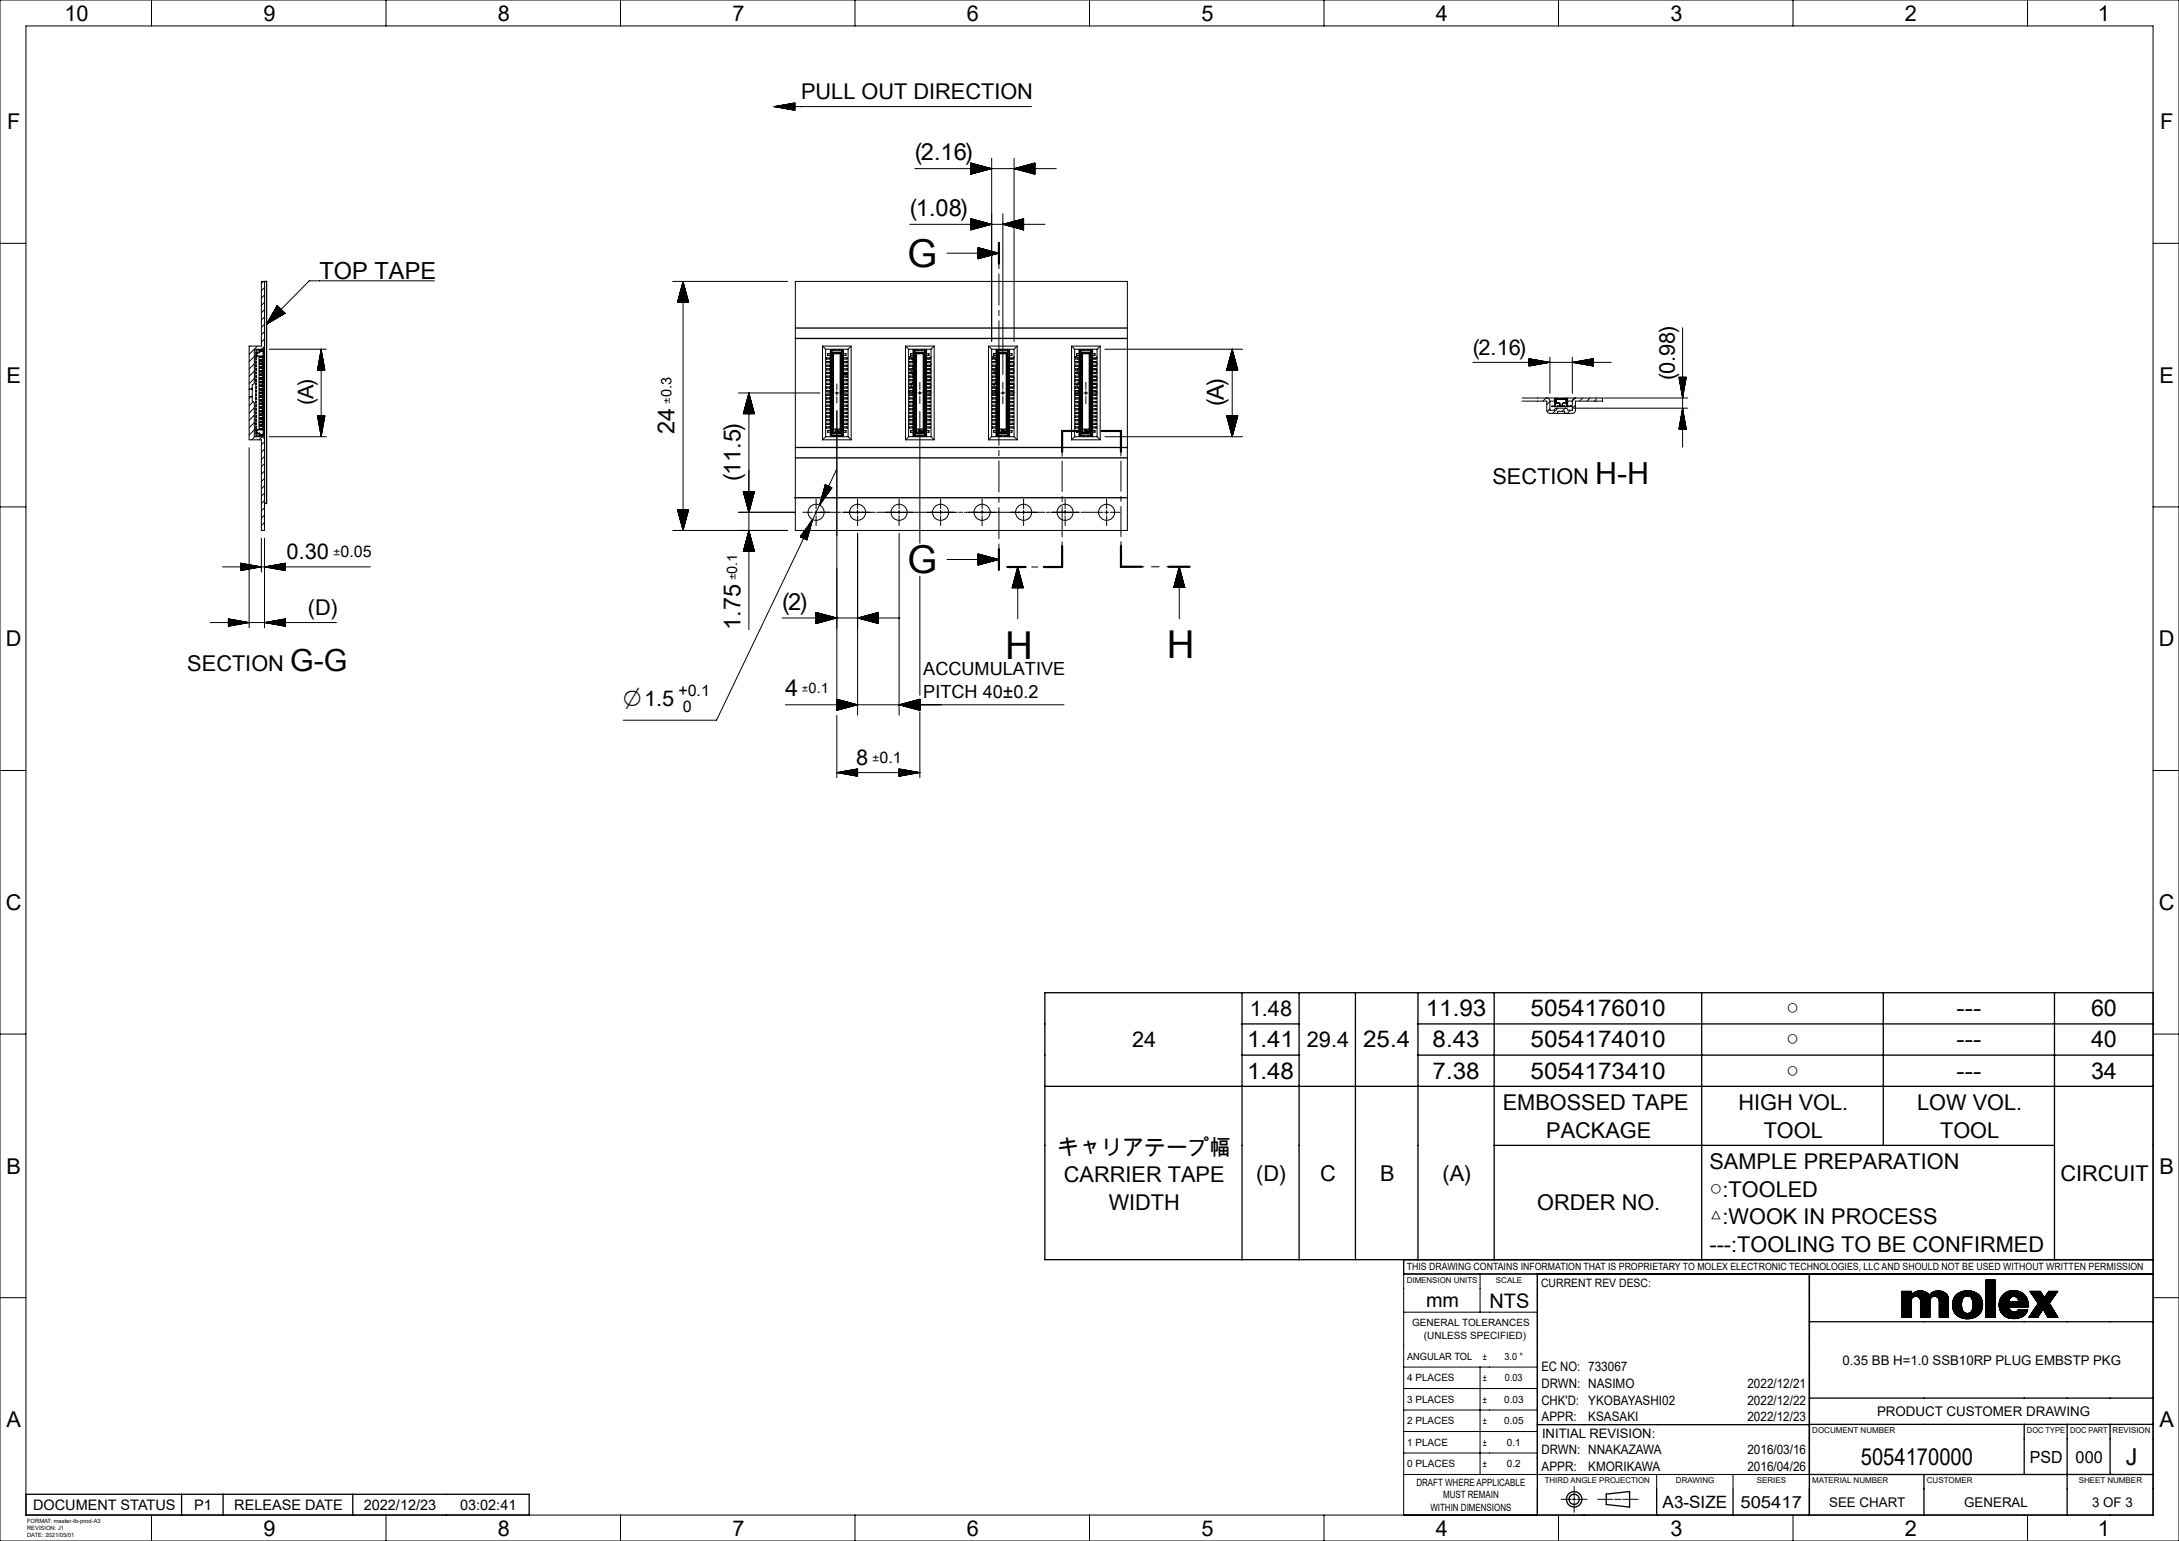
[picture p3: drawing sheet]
<svg xmlns="http://www.w3.org/2000/svg" width="420mm" height="297mm" viewBox="0 0 420 297" stroke-linecap="round" stroke-linejoin="round" font-family="sans-serif">
<defs><g id="words">
<g font-size="7.4">
<text x="174.9" y="51.5">G</text>
<text x="174.9" y="110.5">G</text>
<text x="193.8" y="126.9">H</text>
<text x="224.9" y="126.9">H</text>
</g>
<g font-size="5.9">
<text x="307.4" y="93.2">H-H</text>
<text x="55.9" y="129.3">G-G</text>
</g>
<text font-size="4.6" x="120.1" y="136.1">⌀1.5</text>
<g font-size="4.5">
<text x="176.3" y="30.9">(2.16)</text>
<text x="175.4" y="41.6">(1.08)</text>
<text x="61.6" y="53.8">TOP TAPE</text>
<text x="130" y="83.6" transform="rotate(-90 130 83.6)">24</text>
<text x="235.9" y="78.3" transform="rotate(-90 235.9 78.3)">(A)</text>
<text x="142.7" y="92.7" transform="rotate(-90 142.7 92.7)">(11.5)</text>
<text x="150.8" y="117.5">(2)</text>
<text x="142.7" y="121.4" transform="rotate(-90 142.7 121.4)">1.75</text>
<text x="151.4" y="134.2">4</text>
<text x="274.8" y="195.8">11.93</text>
<text x="295" y="195.8">5054176010</text>
<text x="403" y="195.8">60</text>
<text x="240.4" y="201.9">1.41</text>
<text x="262.8" y="201.9">25.4</text>
<text x="276.1" y="201.9">8.43</text>
<text x="295" y="201.9">5054174010</text>
<text x="403" y="201.9">40</text>
<text x="240.4" y="207.9">1.48</text>
<text x="276.1" y="207.9">7.38</text>
<text x="295" y="207.9">5054173410</text>
<text x="403" y="207.9">34</text>
<text x="358.7" y="282.3">5054170000</text>
<text x="409.8" y="282.3">J</text>
</g>
<g font-size="4.4">
<text x="377.1" y="195.8">---</text>
<text x="377.1" y="201.9">---</text>
<text x="377.1" y="207.9">---</text>
</g>
<g font-size="4.2">
<text x="12.4" y="4">10</text>
<text x="50.8" y="4">9</text>
<text x="96" y="4">8</text>
<text x="141.2" y="4">7</text>
<text x="186.4" y="4">6</text>
<text x="231.6" y="4">5</text>
<text x="276.8" y="4">4</text>
<text x="322" y="4">3</text>
<text x="367.2" y="4">2</text>
<text x="404.4" y="4">1</text>
<text x="154.4" y="19">PULL OUT DIRECTION</text>
<text x="1.4" y="25">F</text>
<text x="416.4" y="25">F</text>
<text x="283.9" y="68.3">(2.16)</text>
<text x="1.3" y="73.8">E</text>
<text x="322.8" y="73.2" transform="rotate(-90 322.8 73.2)">(0.98)</text>
<text x="416.3" y="73.8">E</text>
<text x="60.4" y="78.1" transform="rotate(-90 60.4 78.1)">(A)</text>
<text x="287.7" y="93.2">SECTION</text>
<text x="55.2" y="107.8">0.30</text>
<text x="59.3" y="118.5">(D)</text>
<text x="1.1" y="124.6">D</text>
<text x="416.1" y="124.6">D</text>
<text x="36.1" y="129.3">SECTION</text>
<text x="165" y="147.4">8</text>
<text x="1.1" y="175.4">C</text>
<text x="416.1" y="175.4">C</text>
<text x="240.9" y="195.8">1.48</text>
<text x="344.3" y="195.8">○</text>
<text x="218.2" y="201.9">24</text>
<text x="251.9" y="201.9">29.4</text>
<text x="344.3" y="201.9">○</text>
<text x="344.3" y="207.9">○</text>
<text x="289.6" y="213.9">EMBOSSED TAPE</text>
<text x="335.1" y="213.9">HIGH VOL.</text>
<text x="369.5" y="213.9">LOW VOL.</text>
<text x="298" y="219.2">PACKAGE</text>
<text x="339.9" y="219.2">TOOL</text>
<text x="373.9" y="219.2">TOOL</text>
<text x="1.3" y="226.2">B</text>
<text x="203.8" y="222.5">キャリアテープ幅</text>
<text x="205.1" y="227.9">CARRIER TAPE</text>
<text x="242.2" y="227.6">(D)</text>
<text x="254.5" y="227.6">C</text>
<text x="266" y="227.6">B</text>
<text x="278" y="227.6">(A)</text>
<text x="329.5" y="225.3">SAMPLE PREPARATION</text>
<text x="397.2" y="227.6">CIRCUIT</text>
<text x="416.3" y="226.2">B</text>
<text x="213.7" y="233.2">WIDTH</text>
<text x="296.3" y="233.3">ORDER NO.</text>
<text x="329.5" y="230.6">○:TOOLED</text>
<text x="329.5" y="236">△:WOOK IN PROCESS</text>
<text x="329.5" y="241.3">---:TOOLING TO BE CONFIRMED</text>
<text x="1.3" y="275.1">A</text>
<text x="416.3" y="275.1">A</text>
<text x="50.8" y="296">9</text>
<text x="96" y="296">8</text>
<text x="141.2" y="296">7</text>
<text x="186.4" y="296">6</text>
<text x="231.6" y="296">5</text>
<text x="276.8" y="296">4</text>
<text x="322" y="296">3</text>
<text x="367.2" y="296">2</text>
<text x="404.4" y="296">1</text>
</g>
<g font-size="3.9">
<text x="274.9" y="252">mm</text>
<text x="287.1" y="252">NTS</text>
</g>
<g font-size="3.5">
<text x="178" y="130.1">ACCUMULATIVE</text>
<text x="178" y="134.6">PITCH 40±0.2</text>
</g>
<text font-size="3.3" x="320.5" y="290.6">A3-SIZE</text>
<g font-size="3.2">
<text x="391.3" y="281.9">PSD</text>
<text x="400.1" y="281.9">000</text>
<text x="335.5" y="290.6">505417</text>
</g>
<g font-size="3.1">
<text x="130.8" y="134.2">+0.1</text>
<text x="131.6" y="137.3">0</text>
</g>
<g font-size="2.8">
<text x="6.4" y="291">DOCUMENT STATUS</text>
<text x="37.4" y="291">P1</text>
<text x="45.2" y="291">RELEASE DATE</text>
<text x="70.1" y="291">2022/12/23</text>
<text x="88.7" y="291">03:02:41</text>
</g>
<g font-size="2.7">
<text x="64.2" y="107.4">±0.05</text>
<text x="168.1" y="147">±0.1</text>
</g>
<g font-size="2.6">
<text x="355.1" y="263">0.35 BB H=1.0 SSB10RP PLUG EMBSTP PKG</text>
<text x="361.8" y="272.9">PRODUCT CUSTOMER DRAWING</text>
<text x="352.6" y="290.4">SEE CHART</text>
<text x="378.6" y="290.4">GENERAL</text>
<text x="403.3" y="290.4">3 OF 3</text>
</g>
<g font-size="2.5">
<text x="129.4" y="77.9" transform="rotate(-90 129.4 77.9)">±0.3</text>
<text x="142.1" y="111.9" transform="rotate(-90 142.1 111.9)">±0.1</text>
<text x="154.6" y="133.6">±0.1</text>
<text x="297.1" y="264.3">EC NO: 733067</text>
<text x="297.1" y="267.5">DRWN: NASIMO</text>
<text x="336.8" y="267.5">2022/12/21</text>
<text x="297.1" y="270.7">CHK'D:</text>
<text x="297.1" y="273.9">APPR:</text>
<text x="306.1" y="270.7">YKOBAYASHI02</text>
<text x="306.1" y="273.9">KSASAKI</text>
<text x="336.8" y="270.7">2022/12/22</text>
<text x="336.8" y="273.9">2022/12/23</text>
<text x="297.1" y="280.3">DRWN: NNAKAZAWA</text>
<text x="297.2" y="277.1">INITIAL REVISION:</text>
<text x="336.8" y="280.3">2016/03/16</text>
<text x="297.1" y="283.5">APPR:</text>
<text x="306.1" y="283.5">KMORIKAWA</text>
<text x="336.8" y="283.5">2016/04/26</text>
</g>
<text font-size="2.2" x="297" y="248">CURRENT REV DESC:</text>
<g font-size="1.9">
<text x="271.2" y="244.9">THIS DRAWING CONTAINS INFORMATION THAT IS PROPRIETARY TO MOLEX ELECTRONIC TECHNOLOGIES, LLC AND SHOULD NOT BE USED WITHOUT WRITTEN PERMISSION</text>
<text x="272.2" y="255.6">GENERAL TOLERANCES</text>
<text x="271.2" y="262.1">ANGULAR TOL</text>
<text x="274.5" y="258">(UNLESS SPECIFIED)</text>
<text x="285.8" y="262.1">±</text>
<text x="290" y="262.1">3.0 °</text>
<text x="271.2" y="266.3">4 PLACES</text>
<text x="285.8" y="266.2">±</text>
<text x="290.1" y="266.2">0.03</text>
<text x="271.2" y="270.4">3 PLACES</text>
<text x="271.2" y="274.5">2 PLACES</text>
<text x="285.8" y="270.4">±</text>
<text x="285.8" y="274.5">±</text>
<text x="289.9" y="270.4">0.03</text>
<text x="289.9" y="274.5">0.05</text>
<text x="271.2" y="278.7">1 PLACE</text>
<text x="285.8" y="278.7">±</text>
<text x="290.5" y="278.7">0.1</text>
<text x="271.3" y="282.8">0 PLACES</text>
<text x="273" y="286.4">DRAFT WHERE APPLICABLE</text>
<text x="285.8" y="282.8">±</text>
<text x="290.5" y="282.8">0.2</text>
<text x="275.7" y="291.2">WITHIN DIMENSIONS</text>
<text x="278.1" y="288.8">MUST REMAIN</text>
</g>
<text font-size="1.6" x="407.2" y="276.2">REVISION</text>
<g font-size="1.5">
<text x="271.1" y="247.2">DIMENSION UNITS</text>
<text x="288.3" y="247.2">SCALE</text>
<text x="349.3" y="276.2">DOCUMENT NUMBER</text>
<text x="390.7" y="276.2">DOC TYPE</text>
<text x="399" y="276.2">DOC PART</text>
<text x="297.7" y="285.9">THIRD ANGLE PROJECTION</text>
<text x="323" y="285.9">DRAWING</text>
<text x="338.6" y="285.9">SERIES</text>
<text x="349.3" y="285.8">MATERIAL NUMBER</text>
<text x="371.4" y="285.9">CUSTOMER</text>
<text x="400.7" y="285.9">SHEET NUMBER</text>
</g>
<g font-size="1.1">
<text x="5.2" y="293.5">FORMAT: master-tb-prod-A3</text>
<text x="5.2" y="294.9">REVISION: J1</text>
<text x="5.2" y="296.3">DATE: 2021/05/01</text>
</g>
</g></defs>
<g fill="none" stroke="#000" stroke-width=".19">
<path d="M0 0h420v297h-420zM5 5h410v287h-410zM29.2 0v5M74.4 0v5M119.6 0v5M152.5 20h.7M152.8 19.9h.4M153.1 19.9h.1M153.2 19.8v1.5M153.2 19.8l-4 .7M164.8 0v5M210 0v5"/>
<path d="M255.2 0v5M300.4 0v5M345.6 0v5M390.8 0v5M149.2 20.5h49.6M149.2 20.5l4 .8M149.3 20.6h3.9M149.6 20.6h3.6M149.6 20.5h3.6M149.9 20.7h3.3M149.9 20.4h3.3M150.2 20.7h3"/>
<path d="M150.2 20.4h3M150.5 20.8h2.7M150.5 20.3h2.7M150.8 20.8h2.4M150.8 20.3h2.4M151.1 20.9h2.1M151.1 20.2h2.1M151.4 20.9h1.8M151.4 20.2h1.8M151.6 21h1.6M151.6 20.1h1.6M151.9 21h1.3"/>
<path d="M151.9 20.1h1.3M152.2 21.1h1M152.2 20h1M152.5 21.1h.7M152.8 21.2h.4M153.1 21.2h.1M176.3 32.5h27.3M187.1 31.4v2.2M187.1 31.4l4 1.1-4 1.1M187.1 31.4h.1M187.1 31.5h.2M187.1 31.5h.4"/>
<path d="M187.1 31.6h.6M187.1 31.6h.8M187.1 31.7h1M187.1 31.7h1.2M187.1 31.8h1.4M187.1 31.8h1.6M187.1 31.9h1.8M187.1 31.9h2M187.1 32h2.1M187.1 32h2.3M187.1 32.1h2.5M187.1 32.1h2.7"/>
<path d="M187.1 32.2h2.9M187.1 32.2h3.1M187.1 32.3h3.3M187.1 32.3h3.5M187.1 32.4h3.7M187.1 32.4h3.9M187.1 33.6h.1M187.1 33.5h.2M187.1 33.5h.4M187.1 33.4h.6M187.1 33.4h.8M187.1 33.3h1"/>
<path d="M187.1 33.3h1.2M187.1 33.2h1.4M187.1 33.2h1.6M187.1 33.1h1.8M187.1 33.1h2M187.1 33h2.1M187.1 33h2.3M187.1 32.9h2.5M187.1 32.9h2.7M187.1 32.8h2.9M187.1 32.8h3.1M187.1 32.7h3.3"/>
<path d="M187.1 32.7h3.5M187.1 32.6h3.7M187.1 32.6h3.9M191.1 30.5v35.3M195.5 30.5v35.3M195.6 32.4h3.9M195.6 32.6h3.9M195.8 32.4h3.7M195.8 32.6h3.7M196 32.3h3.5M196 32.7h3.5M196.2 32.3h3.3"/>
<path d="M196.2 32.7h3.3M196.4 32.2h3.1M196.4 32.8h3.1M196.6 32.2h2.9M196.6 32.8h2.9M196.8 32.1h2.7M196.8 32.9h2.7M197 32.1h2.5M197 32.9h2.5M197.2 32h2.3M197.2 33h2.3M197.4 32h2.1"/>
<path d="M197.4 33h2.1M197.5 31.9h2M197.5 33.1h2M197.7 31.9h1.8M197.7 33.1h1.8M197.9 31.8h1.6M197.9 33.2h1.6M198.1 31.8h1.4M198.1 33.2h1.4M198.3 31.7h1.2M198.3 33.3h1.2M198.5 31.7h1"/>
<path d="M198.5 33.3h1M198.7 31.6h.8M198.7 33.4h.8M198.9 31.6h.6M198.9 33.4h.6M199.1 31.5h.4M199.1 33.5h.4M199.3 31.5h.2M199.3 33.5h.2M199.4 31.4h.1M199.4 33.6h.1M199.5 31.4l-4 1.1 4 1.1"/>
<path d="M199.5 31.4v2.2M0 46.9h5M50.8 54.2l-.4 .4M51 59.7l-.6 .6M51 58.3l-.6 .6M51 56.9l-.6 .6M51 55.4l-.6 .6M53.4 58.9l1.5 1.5M53.4 58.9l-2 3.6M53.4 58.9h.1M53.5 58.9l-.2 .2M53.5 59l-.3 .2"/>
<path d="M53.5 59l-.4 .4M53.6 59l-.6 .6M53.6 59.1l-.7 .7M53.6 59.1l-.8 .8M53.7 59.1l-1 1M53.7 59.2l-1.1 1.1M53.7 59.2l-1.2 1.2M53.8 59.2l-1.4 1.4M53.8 59.3l-1.5 1.5M53.9 59.3l-1.7 1.7M53.9 59.4l-1.7 1.7M53.9 59.4l-1.8 1.9"/>
<path d="M54 59.4l-2 2.1M54 59.5l-2.1 2.1M54 59.5l-2.2 2.3M54.1 59.5l-2.4 2.5M54.1 59.6l-2.5 2.5M54.1 59.6l-2.6 2.7M54.2 59.7l-2.7 2.7M54.3 59.7l-2.6 2.6M54.3 59.7l-2.4 2.5M54.3 59.8l-2.2 2.3M54.4 59.8l-2.2 2.2M54.4 59.8l-2 2.1"/>
<path d="M54.4 59.9l-1.8 1.9M54.5 59.9l-1.8 1.8M54.5 60l-1.6 1.6M54.5 60l-1.4 1.5M83.7 54.1h-24.1l-8.2 8.4M129.7 54.2h22.1M130.6 58.2h2.1M130.6 58.2h.1M130.6 58v.2M130.7 57.8v.4M130.7 57.6v.6M130.8 57.5v.7"/>
<path d="M130.8 57.3v.9M130.9 57.1v1.1M130.9 56.9v1.3M131 56.7v1.5M131 56.5v1.7M131.1 56.3v1.9M131.1 56.1v2.1M131.2 55.9v2.3M131.2 55.8v2.4M131.3 55.6v2.6M131.4 55.4v2.8M131.4 55.2v3"/>
<path d="M131.5 55v3.2M131.5 54.8v3.4M131.6 54.6v3.6M131.6 54.4v3.8M131.7 54.2v48M131.7 54.2l-1.1 4M131.7 54.2l1 4M131.7 54.4v3.8M131.8 54.6v3.6M131.8 54.8v3.4M131.9 55v3.2M131.9 55.2v3"/>
<path d="M132 55.4v2.8M132 55.6v2.6M132.1 55.8v2.4M132.1 55.9v2.3M132.2 56.1v2.1M132.2 56.3v1.9M132.3 56.5v1.7M132.3 56.7v1.5M132.4 56.9v1.3M132.4 57.1v1.1M132.5 57.3v.9M132.5 57.5v.7"/>
<path d="M132.6 57.6v.6M132.6 57.8v.4M132.7 58v.2M132.7 58.2h.1M153.3 54.2h64v48h-64zM175.4 43.2h26M182.5 48.8h10M187.1 44.3h.1M187.1 44.2h.2M187.1 44.2h.4M187.1 44.1h.6M187.1 44.1h.8"/>
<path d="M187.1 44h1M187.1 44h1.2M187.1 43.9h1.4M187.1 43.9h1.6M187.1 43.8h1.8M187.1 43.8h2M187.1 43.7h2.1M187.1 43.7h2.3M187.1 43.6h2.5M187.1 43.6h2.7M187.1 43.5h2.9M187.1 43.5h3.1"/>
<path d="M187.1 43.4h3.3M187.1 43.4h3.5M187.1 43.3h3.7M187.1 43.3h3.9M187.1 42.2h.1M187.1 42.2h.2M187.1 42.3h.4M187.1 42.3h.6M187.1 42.4h.8M187.1 42.4h1M187.1 42.5h1.2M187.1 42.5h1.4"/>
<path d="M187.1 42.6h1.6M187.1 42.6h1.8M187.1 42.7h2M187.1 42.7h2.1M187.1 42.8h2.3M187.1 42.8h2.5M187.1 42.9h2.7M187.1 42.9h2.9M187.1 43h3.1M187.1 43h3.3M187.1 43.1h3.5M187.1 43.1h3.7"/>
<path d="M187.1 43.2h3.9M187.1 42.2l4 1-4 1.1M187.1 42.2v2.1M188.5 47.7v2.2M188.5 47.7l4 1.1M188.5 47.7h.1M188.5 47.8h.2M188.5 47.8h.4M188.5 47.9h.6M188.5 47.9h.8M188.5 48h1M188.5 48h1.2"/>
<path d="M188.5 48.1h1.4M188.5 48.1h1.6M188.5 48.2h1.8M188.5 48.2h2M188.5 48.3h2.1M188.5 48.3h2.3M188.5 48.4h2.5M188.5 48.4h2.7M188.5 48.5h2.9M188.5 48.5h3.1M188.5 48.6h3.3M188.5 48.6h3.5"/>
<path d="M188.5 48.7h3.7M188.5 48.8h3.9M188.5 49.9h.1M188.5 49.8h.2M188.5 49.8h.4M188.5 49.7h.6M188.5 49.7h.8M188.5 49.6h1M188.5 49.6h1.2M188.5 49.5h1.4M188.5 49.5h1.6M188.5 49.4h1.8"/>
<path d="M188.5 49.4h2M188.5 49.3h2.1M188.5 49.3h2.3M188.5 49.2h2.5M188.5 49.2h2.7M188.5 49.1h2.9M188.5 49.1h3.1M188.5 49h3.3M188.5 49h3.5M188.5 48.9h3.7M188.5 48.9h3.9M192.5 46.8v3"/>
<path d="M192.5 50.8v1M192.5 52.8v6M192.5 59.8v1M192.5 48.8l-4 1.1M193.3 41.2v31M193.5 43.3h3.8M193.5 43.2h3.8M193.7 43.3h3.6M193.7 43.1h3.6M193.9 43.4h3.4M193.9 43.1h3.4M194.1 43.4h3.2"/>
<path d="M194.1 43h3.2M194.2 43.5h3.1M194.2 43h3.1M194.4 43.5h2.9M194.4 42.9h2.9M194.6 43.6h2.7M194.6 42.9h2.7M194.8 43.6h2.5M194.8 42.8h2.5M195 43.7h2.3M195 42.8h2.3M195.2 43.7h2.1"/>
<path d="M195.2 42.7h2.1M195.4 43.8h1.9M195.4 42.7h1.9M195.6 43.8h1.7M195.6 42.6h1.7M195.8 43.9h1.5M195.8 42.6h1.5M196 43.9h1.3M196 42.5h1.3M196.1 44h1.2M196.1 42.5h1.2M196.3 44h1"/>
<path d="M196.3 42.4h1M196.5 44.1h.8M196.5 42.4h.8M196.7 44.1h.6M196.7 42.3h.6M196.9 44.2h.4M196.9 42.3h.4M197.1 44.2h.2M197.1 42.2h.2M197.3 44.3h.1M197.3 42.2h.1M197.3 42.2l-4 1 4 1.1"/>
<path d="M197.3 42.2v2.1M415 46.9h5M48 75v1.5M48 75v-8.3h2.4v-12.5h.6v48h-.6v-17.4h-2.4v-8.3M48 75h.6M48 76.5h.6M48.2 66.7l-.2 .2M48.3 76.5l-.3 .3M48.6 76.5v.8l.4 .2v.2v6.5h1.4M48.6 75v1.5M48.6 74.8l-.2 .2M48.8 77.4l-.8 .8"/>
<path d="M49 78.6l-1 1M49 73l-1 1M49 71.5l-1 1M49 70.1l-1 1M49 68.7l-1 1M49.3 77.4h.1v.2h-.1M49.3 69.7h.1v.2h-.1M49.3 69h.1v.2h-.1M49.3 70.4h.1v.2h-.1M49.3 71.1h.1v.2h-.1M49.3 71.8h.1v.2h-.1M49.3 72.5h.1v.2h-.1"/>
<path d="M49.3 73.2h.1v.2h-.1M49.3 73.9h.1v.2h-.1M49.3 74.6h.1v.2h-.1M49.3 75.3h.1v.2h-.1M49.3 76h.1v.2h-.1M49.3 76.7h.1v.2h-.1M49.3 78.1h.1v.2h-.1M49.3 78.8h.1v.2h-.1M49.3 79.5h.1v.2h-.1M49.3 68.6h1.4M49.3 68.2h.1M49.3 68.5h.1"/>
<path d="M49.4 67.6v16.2M49.4 67.9h.6M49.4 67.6h.6M49.4 68.2h.1M49.4 68.5h.1M49.4 68.2v.3M49.5 68.2h.1M49.5 68.5h.1M49.5 68.2v.3M49.5 67.9v.3M49.5 68.5v.1M49.5 68.5l.2 .1"/>
<path d="M49.6 66.7l-1.6 1.6M49.6 68l-.1 .2M49.6 67.9v.1M49.9 75.6h1M49.9 75.2h1M49.9 72.1h1M49.9 71.7h1M49.9 77.3h1M49.9 77.7h1M49.9 78.4h1M49.9 78h1M49.9 70.3h1"/>
<path d="M49.9 70.7h1M49.9 73.8h1M49.9 74.2h1M49.9 79.1h1M49.9 78.7h1M49.9 79.4h1M49.9 79.8h1M49.9 69.3h1M49.9 68.9h1M49.9 72.4h1M49.9 72.8h1M49.9 71h1"/>
<path d="M49.9 71.4h1M49.9 76.3h1M49.9 75.9h1M49.9 74.9h1M49.9 74.5h1M49.9 70h1M49.9 69.6h1M49.9 77h1M49.9 76.6h1M49.9 73.5h1M49.9 73.1h1M50 67.6v.3"/>
<path d="M50 67.5l-.6-.1v.2M50 67.5v.1M50 67.6h.7M50 67.4h.7M50 67.4v.2h.8M50 67.4v.5M50.1 67.5h.6M50.1 67.7v.3h-.2M50.1 70.7v.3zM50.1 78.4v.3zM50.1 74.9v.3zM50.1 79.1v.3z"/>
<path d="M50.1 74.2v.3zM50.1 69.3v.3zM50.1 71.4v.3zM50.1 77v.3zM50.1 79.8v.3zM50.1 72.8v.3zM50.1 70v.3zM50.1 73.5v.3zM50.1 77.7v.3zM50.1 68.7v.2v-.2h-.2v14h.2v-.1v.1M50.1 76.3v.3zM50.1 75.6v.3z"/>
<path d="M50.1 72.1v.3zM50.4 67.3h-1.4v6.4l-.2 .4h-.2v.9M50.4 67.3v.1M50.4 67.6h.1M50.4 79.1v.3zM50.4 75.6v.3zM50.4 74.9v.3zM50.4 72.1v.3zM50.4 74.2v.3zM50.4 69.3v.3zM50.4 71.4v.3zM50.4 77.7v.3z"/>
<path d="M50.4 70v.3zM50.4 78.4v.3zM50.4 79.8v.3zM50.4 72.8v.3zM50.4 73.5v.3zM50.4 77v.3zM50.4 76.3v.3zM50.4 70.7v.3zM50.4 68.7v.2v-.2h.3M50.6 68.9v.4M50.6 69.6v.4M50.6 70.3v.4"/>
<path d="M50.6 71v.4M50.6 71.7v.4M50.6 72.4v.4M50.6 73.1v.4M50.6 73.8v.4M50.6 74.5v.4M50.6 75.2v.4M50.6 75.9v.4M50.6 76.6v.4M50.6 77.3v.4M50.6 78v.4M50.6 78.7v.4"/>
<path d="M50.6 79.4v.4M50.7 68.7v.2M50.7 69.3v.3M50.7 70v.3M50.7 70.7v.3M50.7 71.4v.3M50.7 72.1v.3M50.7 72.8v.3M50.7 73.5v.3M50.7 74.2v.3M50.7 74.9v.3M50.7 75.6v.3"/>
<path d="M50.7 76.3v.3M50.7 77v.3M50.7 77.7v.3M50.7 78.4v.3M50.7 79.1v.3M50.7 79.8v.3M50.7 67.4l.2 .2M50.7 67.5l.1 .2M50.7 67.7h.2M50.7 67.7h.1M50.7 67.7h-.7M50.7 67.4v.1"/>
<path d="M50.7 67.7v.9M50.7 67.6v.1M50.7 68.6h.2M50.7 68.6v14.3M50.8 67.6h-.1M50.8 67.6h.1M50.8 67.7h.1M50.9 68.6v14.3M50.9 67.7v.9M50.9 67.6v.1M51 66.8l-.6 .5M51 66.7a.6 .6 0 0 1-.6 .6"/>
<path d="M51 65.3l-.6 .6M51 63.9l-.6 .6M51 62.5l-.6 .6M51 61.1l-.6 .6M51.9 67.3h11M53.4 61.3l1.2-1.2-1.4 1.3M54.1 60.9l.7-.7-.9 .8M54.7 60.1l-1.1 1.1M54.7 60.1l-1 1M54.8 60.5l.1-.2-.3 .3M54.8 60.2l-.5 .6M54.8 60.3l-.4 .4"/>
<path d="M54.9 60.4h.1M54.9 60.4l-3.5 2.1M61.2 71.3h1.4M61.2 71.2v.1M61.3 70.9v.4M61.3 70.6v.7M61.4 70.3v1M61.4 70v1.3M61.5 69.8v1.5M61.5 69.5v1.8M61.6 69.2v2.1M61.6 68.9v2.4"/>
<path d="M61.7 68.6v2.7M61.7 68.3v3M61.8 68v3.3M61.8 67.7v3.6M61.9 67.5v3.8M61.9 67.3v16.9M61.9 67.3l-.7 4M61.9 67.3l.7 4M62 67.7v3.6M62 68v3.3M62.1 68.3v3M62.1 68.6v2.7"/>
<path d="M62.2 68.9v2.4M62.2 69.2v2.1M62.3 69.5v1.8M62.3 69.8v1.5M62.4 70v1.3M62.4 70.3v1M62.5 70.6v.7M62.5 70.9v.4M62.6 71.2v.1M142.3 75.7h15.7M143.3 79.7h2.1M143.3 79.7h.1"/>
<path d="M143.3 79.5v.2M143.4 79.3v.4M143.4 79.1v.6M143.5 79v.7M143.5 78.8v.9M143.6 78.6v1.1M143.6 78.4v1.3M143.7 78.2v1.5M143.7 78v1.7M143.8 77.8v1.9M143.8 77.6v2.1M143.9 77.4v2.3"/>
<path d="M143.9 77.3v2.4M144 77.1v2.6M144 76.9v2.8M144.1 76.7v3M144.1 76.5v3.2M144.2 76.3v3.4M144.2 76.1v3.6M144.3 75.9v3.8M144.3 75.7v45.7M144.3 75.7l-1 4M144.3 75.7l1.1 4M144.4 75.9v3.8"/>
<path d="M144.4 76.1v3.6M144.5 76.3v3.4M144.5 76.5v3.2M144.6 76.7v3M144.7 76.9v2.8M144.7 77.1v2.6M144.8 77.3v2.4M144.8 77.4v2.3M144.9 77.6v2.1M144.9 77.8v1.9M145 78v1.7M145 78.2v1.5"/>
<path d="M145.1 78.4v1.3M145.1 78.6v1.1M145.2 78.8v.9M145.2 79v.7M145.3 79.1v.6M145.3 79.3v.4M145.4 79.5v.2M145.4 79.7h.1M158.5 66.7l.6 .6M158.5 66.7h5.6M158.5 66.7v18.1M159.1 67.3h4.4"/>
<path d="M159.1 67.3v16.9M159.5 75.7h1.2M160 68.2h.1M160 68.5h.1M160 68.2h-.5v.3h.5M160 68.2v.3M160 77h.6M160 76.6h.6M160 78.7h.6M160 70h.6M160 69.6h.6M160 74.9h.6"/>
<path d="M160 74.5h.6h-.2v.4h.2M160 74.2h.6M160 73.8h.6M160 73.5h.6M160 73.1h.6M160 72.8h.6M160 72.4h.6M160 78.4h.6M160 78h.6M160 75.9h.6l-.2-.1v.5h.2h-.6M160 79.4h.6M160 71.4h.6"/>
<path d="M160 69.3h.6M160 70.7h.6M160 77.3h.6h-.2v.4h.2h-.6M160 72.1h.6M160 75.6h.6M160 71h.6M160 79.8h.6M160 70.3h.6M160 75.2h.6M160 68.9h.6M160 71.7h.6M160 77.4h-.7v.2h.7"/>
<path d="M160 69.7h-.7v.2h.7M160 76.7h-.7v.2h.7M160 73.2h-.7v.2h.7M160 67.9h.1M160 75.3h-.7v.2h.7M160 71.8h-.7v.2h.7M160 78.1h-.7v.2h.7M160 70.4h-.7v.2h.7M160 73.9h-.7v.2h.7M160 78.8h-.7v.2h.7M160 79.5h-.7v.2h.7M160 69h-.7v.2h.7"/>
<path d="M160 72.5h-.7v.2h.7M160 71.1h-.7v.2h.7M160 76h-.7v.2h.7M160 74.6h-.7v.2h.7M160.1 67.9h-.1M160.1 68.6v14.3M160.1 68.6h.5l-.1 .1M160.1 68.6l.1 .1M160.1 67.5l-.1 .4M160.1 67.5v1.1M160.1 67.7h.2zM160.2 68.7h.3"/>
<path d="M160.2 68.7v14.1M160.2 67.6v.1M160.2 67.6l.1 .1M160.3 67.7v.9h-.2M160.3 67.6v.1M160.3 67.6h2M160.3 67.6h-.1M160.4 67.4l-.1 .3M160.4 67.4l-.1 .2M160.4 67.4h1.8M160.4 68.6h-.1M160.4 68.2h.2v.3h-.2"/>
<path d="M160.4 68.1h1.8M160.4 68.1v.5M160.4 68.1v.1M160.4 68.2h.2M160.4 68.2h.1M160.4 68.5v.1M160.4 68v.1M160.4 68h1.8M160.5 68.7v.1M160.5 69.3v.2M160.5 70v.2M160.5 70.7v.2"/>
<path d="M160.5 71.4v.2M160.5 72.1v.2M160.5 72.8v.2M160.5 73.5v.2M160.5 74.2v.2M160.5 74.9v.2M160.5 75.6v.2M160.5 76.3v.2M160.5 77v.2M160.5 77.7v.2M160.5 78.4v.2M160.5 79.1v.2"/>
<path d="M160.5 79.8v.2M160.6 78.6h-.2v.5h.2h-.6M160.6 68.1v15.3h.3M160.6 73h-.2v.5h.2M160.6 72.3h-.2v.5h.2M160.6 68.8h-.2v.5h.2M160.6 73.7h-.2v.5h.2M160.6 70.2h-.2v.5h.2M160.6 69.5h-.2v.5h.2M160.6 75.1h-.2v.5h.2M160.6 71.6h-.2v.5h.2M160.6 70.9h-.2v.5h.2"/>
<path d="M160.6 76.5h-.2v.5h.2M160.6 77.9h-.2v.5h.2M160.6 79.3h-.2v.5h.2M160.7 68.2h1.2M160.7 68.2v15.1M160.8 67.4h.1M160.9 68v.1M161 75.7h.7M161 67.4l-.9 .1M161.3 74v1.2M161.3 75.5v.7M161.3 76.5v1.2"/>
<path d="M161.3 79.2v55.5M161.6 67.4l.9 .1M161.7 68v.1M161.8 67.4h.1M161.9 68.2v15.1M162 71h.6M162 71.4h.6M162 76.6h.6M162 77h.6M162 75.2h.6M162 75.6h.6M162 78.7h.6"/>
<path d="M162 78.6h.2v.5h-.2h.6M162 70.3h.6M162 70.7h.6M162 72.4h.6M162 72.8h.6M162 79.4h.6M162 79.8h.6M162 71.7h.6M162 78h.6M162 78.4h.6M162 73.1h.6M162 68.9h.6"/>
<path d="M162 74.9h.6M162 70h.6M162 73.5h.6M162 74.2h.6M162 72.1h.6M162 69.3h.6M162 69.6h.6M162 73.8h.6M162 68.1v15.3h-.3M162 73h.2v.5h-.2M162 72.3h.2v.5h-.2M162 68.8h.2v.5h-.2"/>
<path d="M162 73.7h.2v.5h-.2M162 70.2h.2v.5h-.2M162 69.5h.2v.5h-.2M162 75.1h.2v.5h-.2M162 71.6h.2v.5h-.2M162 70.9h.2v.5h-.2M162 76.5h.2v.5h-.2M162 77.9h.2v.5h-.2M162 79.3h.2v.5h-.2M162 75.7h1.2M162.1 68.7h.3M162.1 68.7v.1"/>
<path d="M162.1 69.3v.2M162.1 70v.2M162.1 70.7v.2M162.1 71.4v.2M162.1 72.1v.2M162.1 72.8v.2M162.1 73.5v.2M162.1 74.2v.2M162.1 74.9v.2M162.1 75.6v.2M162.1 76.3v.2M162.1 77v.2"/>
<path d="M162.1 77.7v.2M162.1 78.4v.2M162.1 79.1v.2M162.1 79.8v.2M162.2 68v.1M162.2 68.6h.1M162.2 68.2h-.2v.3h.2M162.2 68.1l-.2 .1M162.2 68.1v.5M162.2 67.4l.1 .3M162.2 67.4l.1 .2M162.3 67.6v.1"/>
<path d="M162.3 67.6h.1M162.3 67.7h.2M162.3 67.7v.9h.2M162.4 67.6l-.1 .1M162.4 67.6v.1M162.4 68.7v14.1M162.5 67.7h.1M162.5 67.5l.1 .4M162.5 67.5v.2M162.5 68.6v14.3M162.5 68.6h-.5l.1 .1M162.5 68.6l-.1 .1"/>
<path d="M162.5 68.5h.1M162.5 67.9h.1M162.5 67.7v.9M162.5 68.2h.1M162.6 75.9h-.6h.2v.4h-.2h.6M162.6 77.3h-.6h.2v.4h-.2h.6M162.6 74.5l-.6-.1 .2 .1v.4h-.2M162.6 77.4h.7v.2h-.7M162.6 69.7h.7v.2h-.7M162.6 76.7h.7v.2h-.7M162.6 73.2h.7v.2h-.7M162.6 75.3h.7v.2h-.7"/>
<path d="M162.6 71.8h.7v.2h-.7M162.6 78.1h.7v.2h-.7M162.6 70.4h.7v.2h-.7M162.6 73.9h.7v.2h-.7M162.6 78.8h.7v.2h-.7M162.6 79.5h.7v.2h-.7M162.6 69h.7v.2h-.7M162.6 72.5h.7v.2h-.7M162.6 71.1h.7v.2h-.7M162.6 76h.7v.2h-.7M162.6 74.6h.7v.2h-.7M162.6 68.2h.5v.3h-.5"/>
<path d="M162.6 68.2v.3M163.5 67.3v16.9M164.1 66.7l-.6 .6M164.1 66.7v18.1M174.5 66.7l.6 .6M174.5 66.7h5.6M174.5 66.7v18.1M175.1 68.7h.5l.2 .6 .2 .2M175.1 67.3h4.4M175.1 75.7h1.5M175.1 67.3v16.9M176 77.3l-.7 .1v.2h.7"/>
<path d="M176 67.3v.9M176 68.5v.5M176 69.2v.2M176 70.8v.3M176 71.3v.5M176 72v.2M176 73.6v.3M176 74.1h.1M176 77.3v.1M176 77.6v.5M176 78.3v.5M176 79v.5"/>
<path d="M176 79.7v.5M176 77.3h.1M176 68.2h.1M176 68.5h.1M176 68.2h-.5v.3h.5M176 68.2v.3M176 70.8a.8 .8 0 0 0-.4 .7 .8 .8 0 0 0 .4 .8M176 73.6a.8 .8 0 0 0-.4 .7 .8 .8 0 0 0 .4 .8M176 72.1h.6M176 69.3h.6M176 74.9h.6M176 78h.6"/>
<path d="M176 74.2h.6M176 77.3h.6h-.2v.4h.2h-.6M176 70.7h.6M176 70h.6M176 75.9h.6h-.2v.4h.2h-.6M176 75.6h.6M176 71.4h.6M176 76.6h.6M176 79.4h.6M176 78.7h.6M176 73.5h.6M176 72.8h.6"/>
<path d="M176 73.8h.6M176 68.9h.6M176 74.5h.6h-.2v.4h.2M176 69.6h.6M176 78.4h.6M176 72.4h.6M176 73.1h.6M176 75.2h.6M176 79.8h.6M176 77h.6M176 71.7h.6M176 70.3h.6"/>
<path d="M176 71h.6M176 69.7h-.7v.2h.7M176 76.7h-.7v.2h.7M176 73.2h-.7v.2h.7M176 67.9h.1M176 75.3h-.7v.2h.7M176 71.8h-.7v.2h.7M176 78.1h-.7v.2h.7M176 70.4h-.7v.2h.7M176 73.9h-.7v.2h.7M176 78.8h-.7v.2h.7M176 79.5h-.7v.2h.7"/>
<path d="M176 69h-.7v.2h.7M176 72.5h-.7v.2h.7M176 71.1h-.7v.2h.7M176 76h-.7v.2h.7M176 74.6h-.7v.2h.7M176.1 67.7h.2M176.1 67.7v.9M176.1 67.9h-.1M176.1 68.6v14.3M176.1 68.6h.5l-.1 .1M176.1 68.6l.1 .1M176.1 67.5l-.1 .4"/>
<path d="M176.1 67.5v.2M176.1 67.7h.1M176.2 68.7h.3M176.2 68.7v14.1M176.2 67.6v.1M176.2 67.6l.1 .1M176.3 67.7v.9h-.2M176.3 67.6v.1M176.3 67.6h2M176.3 67.6h-.1M176.4 67.4l-.1 .3M176.4 67.4l-.1 .2"/>
<path d="M176.4 67.4h1.8M176.4 68.6h-.1M176.4 68.2h.2v.3h-.2M176.4 68.1v.5M176.4 68.1h1.8M176.4 68.1v.1M176.4 67.3v.1M176.4 68.2h.2M176.4 68.2h.1M176.4 68.5v.1M176.4 68v.1M176.4 68h1.8"/>
<path d="M176.5 68.7v.1M176.5 69.3v.2M176.5 70v.2M176.5 70.7v.2M176.5 71.4v.2M176.5 72.1v.2M176.5 72.8v.2M176.5 73.5v.2M176.5 74.2v.2M176.5 74.9v.2M176.5 75.6v.2M176.5 76.3v.2"/>
<path d="M176.5 77v.2M176.5 77.7v.2M176.5 78.4v.2M176.5 79.1v.2M176.5 79.8v.2M176.6 78.6h-.2v.5h.2h-.6M176.6 68.1v15.3h.3M176.6 73h-.2v.5h.2M176.6 72.3h-.2v.5h.2M176.6 68.8h-.2v.5h.2M176.6 73.7h-.2v.5h.2M176.6 70.2h-.2v.5h.2"/>
<path d="M176.6 69.5h-.2v.5h.2M176.6 75.1h-.2v.5h.2M176.6 71.6h-.2v.5h.2M176.6 70.9h-.2v.5h.2M176.6 76.5h-.2v.5h.2M176.6 77.9h-.2v.5h.2M176.6 79.3h-.2v.5h.2M176.7 68.2h1.2M176.7 68.2v15.1M176.8 67.4h.1M176.9 68v.1M176.9 75.7h.8"/>
<path d="M177 67.4l-.9 .1M177.3 73.7v1.4M177.3 75.4v.7M177.3 76.4v1.4M177.3 79.3v25.4M177.6 67.4l.9 .1M177.7 68v.1M177.8 67.4h.1M177.9 68.2v15.1M178 75.7h1.4M178 70.3h.6M178 70h.6"/>
<path d="M178 73.8h.6M178 73.5h.6M178 71.4h.6M178 70.7h.6M178 76.6h.6M178 74.9h.6M178 74.2h.6M178 72.8h.6M178 69.3h.6M178 79.4h.6M178 72.1h.6M178 78.7h.6"/>
<path d="M178 78h.6M178 75.6h.6M178 77h.6M178 72.4h.6M178 75.2h.6M178 71h.6M178 68.9h.6M178 79.8h.6M178 78.6h.2v.5h-.2h.6M178 69.6h.6M178 78.4h.6M178 68.8h.2v.5h-.2"/>
<path d="M178 69.5h.2v.5h-.2M178 70.2h.2v.5h-.2M178 70.9h.2v.5h-.2M178 71.6h.2v.5h-.2M178 72.3h.2v.5h-.2M178 73h.2v.5h-.2M178 73.7h.2v.5h-.2M178 75.1h.2v.5h-.2M178 76.5h.2v.5h-.2M178 77.9h.2v.5h-.2M178 79.3h.2v.5h-.2M178 68.1v15.3h-.3"/>
<path d="M178.1 68.7v.1M178.1 69.3v.2M178.1 70v.2M178.1 70.7v.2M178.1 71.4v.2M178.1 72.1v.2M178.1 72.8v.2M178.1 73.5v.2M178.1 74.2v.2M178.1 74.9v.2M178.1 75.6v.2M178.1 76.3v.2"/>
<path d="M178.1 77v.2M178.1 77.7v.2M178.1 78.4v.2M178.1 79.1v.2M178.1 79.8v.2M178.1 68.7h.3M178.2 68v.1M178.2 67.3v.1M178.2 68.6h.1M178.2 68.2h-.2v.3h.2M178.2 68.1l-.2 .1M178.2 68.1v.5"/>
<path d="M178.2 67.4l.1 .3M178.2 67.4l.1 .2M178.3 67.6v.1M178.3 67.6h.1M178.3 67.7v.9h.2M178.3 67.7h.2M178.4 67.6l-.1 .1M178.4 67.6v.1M178.4 68.7v14.1M178.5 67.7h.1M178.5 67.5l.1 .1M178.5 67.5v.2"/>
<path d="M178.5 68.6h.1M178.5 68.6h-.5l.1 .1M178.5 68.6l-.1 .1M178.5 67.9h.1M178.5 67.7v.9M178.5 68.2h.6v.3h-.6M178.6 75.6a.45 .45 0 0 1 .4-.3 .45 .45 0 0 1 .5 .4M178.6 74.2a.45 .45 0 0 1 .7-.2 .45 .45 0 0 1 0 .7 .45 .45 0 0 1-.7-.3h-.6l.2 .1v.4h-.2M178.6 70a.45 .45 0 0 1 .7-.2 .45 .45 0 0 1 0 .7 .45 .45 0 0 1-.7-.3M178.6 71.4a.45 .45 0 0 1 .7-.2 .45 .45 0 0 1 0 .7 .45 .45 0 0 1-.7-.3l-.6 .1M178.6 72.8a.45 .45 0 0 1 .7-.2 .45 .45 0 0 1 0 .7 .45 .45 0 0 1-.7-.3l-.6 .1M178.6 77.3h-.6h.2v.4h-.2h.6"/>
<path d="M178.6 75.9h-.6h.2v.4h-.2h.6M178.6 69.7h.7v.2h-.7M178.6 76.7h.7v.2h-.7M178.6 73.2h.7v.2h-.7M178.6 75.3h.7v.2h-.7M178.6 71.8h.7v.2h-.7M178.6 78.1h.7v.2h-.7M178.6 70.4h.7v.2h-.7M178.6 73.9h.7v.2h-.7M178.6 78.8h.7v.2h-.7M178.6 79.5h.7v.2h-.7M178.6 69h.7v.2h-.7"/>
<path d="M178.6 72.5h.7v.2h-.7M178.6 71.1h.7v.2h-.7M178.6 76h.7v.2h-.7M178.6 74.6h.7v.2h-.7M178.6 77.3h.1M178.6 74.1h.1M178.6 77.3l.7 .1v.2h-.7M178.6 67.3v16.9M179.5 68.7a.45 .45 0 0 1-.5 .5 .45 .45 0 0 1-.4-.4M179.5 68.7h.1M179.5 75.7h.1M179.5 67.3v16.9"/>
<path d="M180.1 66.7l-.6 .6M180.1 66.7v18.1M190.5 66.7l.6 .6M190.5 66.7h5.6M190.5 66.7v18.1M191.1 68.7h.5l.2 .6 .2 .2M191.1 67.3h4.4M191.1 75.7h1.5M191.1 67.3v16.9M192 77.3l-.7 .1v.2h.7M192 74.1h.1M192 67.3v.9"/>
<path d="M192 68.5v.5M192 69.2v.2M192 70.8v.3M192 71.3v.5M192 72v.2M192 73.6v.3M192 77.3v.1M192 77.6v.5M192 78.3v.5M192 79v.5M192 79.7v.5M192 77.3h.1"/>
<path d="M192 68.2h.1M192 68.5h.1M192 68.2h-.5v.3h.5M192 68.2v.3M192 70.8a.8 .8 0 0 0-.4 .7 .8 .8 0 0 0 .4 .8M192 73.6a.8 .8 0 0 0-.4 .7 .8 .8 0 0 0 .4 .8M192 74.9h.6M192 74.5h.6h-.2v.4h.2M192 70h.6M192 69.6h.6M192 78.4h.6M192 78h.6"/>
<path d="M192 75.6h.6M192 75.2h.6M192 70.7h.6M192 70.3h.6M192 71.4h.6M192 71h.6M192 74.2h.6M192 73.8h.6M192 69.3h.6M192 68.9h.6M192 78.7h.6M192 77.3h.6l-.2-.1v.5h.2h-.6"/>
<path d="M192 77h.6M192 76.6h.6M192 73.5h.6M192 73.1h.6M192 72.4h.6M192 72.8h.6M192 79.8h.6M192 75.9h.6l-.2-.1v.5h.2h-.6M192 79.4h.6M192 72.1h.6M192 71.7h.6M192 69.7h-.7v.2h.7"/>
<path d="M192 76.7h-.7v.2h.7M192 73.2h-.7v.2h.7M192 67.9h.1M192 75.3h-.7v.2h.7M192 71.8h-.7v.2h.7M192 78.1h-.7v.2h.7M192 70.4h-.7v.2h.7M192 73.9h-.7v.2h.7M192 78.8h-.7v.2h.7M192 79.5h-.7v.2h.7M192 69h-.7v.2h.7M192 72.5h-.7v.2h.7"/>
<path d="M192 71.1h-.7v.2h.7M192 76h-.7v.2h.7M192 74.6h-.7v.2h.7M192.1 67.7h.2M192.1 67.7v.9M192.1 67.9h-.1M192.1 68.6v14.3M192.1 68.6h.5l-.1 .1M192.1 68.6l.1 .1M192.1 67.5l-.1 .4M192.1 67.5v.2M192.1 67.7h.1"/>
<path d="M192.2 68.7h.3M192.2 68.7v14.1M192.2 67.6v.1M192.2 67.6l.1 .1M192.3 67.7v.9h-.2M192.3 67.6v.1M192.3 67.6h2M192.3 67.6h-.1M192.4 67.4l-.1 .3M192.4 67.4l-.1 .2M192.4 67.4h1.8M192.4 68.1v.5"/>
<path d="M192.4 68.2h.2v.3h-.2M192.4 68.1v.1M192.4 68.1h1.8M192.4 67.3v.1M192.4 68.2h.2M192.4 68.2h.1M192.4 68.5v.1M192.4 68v.1M192.4 68h1.8M192.5 68.7v.1M192.5 69.3v.2M192.5 70v.2"/>
<path d="M192.5 70.7v.2M192.5 71.4v.2M192.5 72.1v.2M192.5 72.8v.2M192.5 73.5v.2M192.5 74.2v.2M192.5 74.9v.2M192.5 75.6v.2M192.5 76.3v.2M192.5 77v.2M192.5 77.7v.2M192.5 78.4v.2"/>
<path d="M192.5 79.1v.2M192.5 79.8v.2M192.5 61.8v6M192.5 68.8v1M192.5 70.8v6M192.5 77.8v1M192.5 79.8v6M192.6 78.6h-.2v.5h.2h-.6M192.6 68.1v15.3h.3M192.6 73h-.2v.5h.2M192.6 72.3h-.2v.5h.2M192.6 68.8h-.2v.5h.2"/>
<path d="M192.6 73.7h-.2v.5h.2M192.6 70.2h-.2v.5h.2M192.6 69.5h-.2v.5h.2M192.6 75.1h-.2v.5h.2M192.6 71.6h-.2v.5h.2M192.6 70.9h-.2v.5h.2M192.6 76.5h-.2v.5h.2M192.6 77.9h-.2v.5h.2M192.6 79.3h-.2v.5h.2M192.7 68.2h1.2M192.7 68.2v15.1M192.8 67.4h.1"/>
<path d="M192.9 68v.1M192.9 75.7h.8M193 67.4l-.9 .1M193.3 73.7v1.4M193.3 75.4v.7M193.3 76.4v1.4M193.6 67.4l.9 .1M193.7 68v.1M193.8 67.4h.1M193.9 68.2v15.1M194 75.7h1.4M194 72.4h.6"/>
<path d="M194 72.8h.6M194 78h.6M194 78.4h.6M194 78.7h.6M194 78.6h.2v.5h-.2h.6M194 74.9h.6M194 73.5h.6M194 73.8h.6M194 74.2h.6M194 68.9h.6M194 69.3h.6M194 76.6h.6"/>
<path d="M194 77h.6M194 70h.6M194 75.6h.6M194 72.1h.6M194 71h.6M194 71.4h.6M194 75.2h.6M194 70.7h.6M194 70.3h.6M194 79.8h.6M194 79.4h.6M194 69.6h.6"/>
<path d="M194 68.2h.2M194 68.1v15.3h-.3M194 73h.2v.5h-.2M194 72.3h.2v.5h-.2M194 68.8h.2v.5h-.2M194 73.7h.2v.5h-.2M194 70.2h.2v.5h-.2M194 69.5h.2v.5h-.2M194 75.1h.2v.5h-.2M194 71.6h.2v.5h-.2M194 70.9h.2v.5h-.2M194 76.5h.2v.5h-.2"/>
<path d="M194 77.9h.2v.5h-.2M194 79.3h.2v.5h-.2M194.1 68.7h.3M194.1 68.7v.1M194.1 69.3v.2M194.1 70v.2M194.1 70.7v.2M194.1 71.4v.2M194.1 72.1v.2M194.1 72.8v.2M194.1 73.5v.2M194.1 74.2v.2"/>
<path d="M194.1 74.9v.2M194.1 75.6v.2M194.1 76.3v.2M194.1 77v.2M194.1 77.7v.2M194.1 78.4v.2M194.1 79.1v.2M194.1 79.8v.2M194.2 68v.1M194.2 68.2h.1M194.2 68.5v.1M194.2 67.3v.1"/>
<path d="M194.2 68.1v.5M194.2 68.2h-.2v.3h.2M194.2 68.1v.1M194.2 67.4l.1 .3M194.2 67.4l.1 .2M194.3 67.6v.1M194.3 67.6h.1M194.3 67.7h.2M194.3 67.7v.9h.2M194.4 67.6l-.1 .1M194.4 67.6v.1M194.4 68.7v14.1"/>
<path d="M194.5 67.7h.1M194.5 67.5l.1 .1M194.5 67.5v.2M194.5 68.6h.1M194.5 68.6h-.5l.1 .1M194.5 68.6l-.1 .1M194.5 67.9h.1M194.5 67.7v.9M194.5 68.2h.6v.3h-.6M194.6 75.6a.45 .45 0 0 1 .4-.3 .45 .45 0 0 1 .5 .4M194.6 74.2a.45 .45 0 0 1 .7-.2 .45 .45 0 0 1 0 .7 .45 .45 0 0 1-.7-.3h-.6l.2 .1v.4h-.2M194.6 70a.45 .45 0 0 1 .7-.2 .45 .45 0 0 1 0 .7 .45 .45 0 0 1-.7-.3"/>
<path d="M194.6 71.4a.45 .45 0 0 1 .7-.2 .45 .45 0 0 1 0 .7 .45 .45 0 0 1-.7-.3l-.6 .1M194.6 72.8a.45 .45 0 0 1 .7-.2 .45 .45 0 0 1 0 .7 .45 .45 0 0 1-.7-.3l-.6 .1M194.6 75.9h-.6h.2v.4h-.2h.6M194.6 77.3h-.6l.2-.1v.5h-.2h.6M194.6 69.7h.7v.2h-.7M194.6 76.7h.7v.2h-.7M194.6 73.2h.7v.2h-.7M194.6 75.3h.7v.2h-.7M194.6 71.8h.7v.2h-.7M194.6 78.1h.7v.2h-.7M194.6 70.4h.7v.2h-.7M194.6 73.9h.7v.2h-.7"/>
<path d="M194.6 78.8h.7v.2h-.7M194.6 79.5h.7v.2h-.7M194.6 69h.7v.2h-.7M194.6 72.5h.7v.2h-.7M194.6 71.1h.7v.2h-.7M194.6 76h.7v.2h-.7M194.6 74.6h.7v.2h-.7M194.6 77.3h.1M194.6 74.1h.1M194.6 77.3l.7 .1v.2h-.7M194.6 67.3v16.9M195.5 68.7a.45 .45 0 0 1-.5 .5 .45 .45 0 0 1-.4-.4"/>
<path d="M195.5 68.7h.1M195.5 75.7h.1M195.5 67.3v16.9M196.1 66.7l-.6 .6M196.1 66.7v18.1M206.5 66.7l.6 .6M206.5 66.7h5.6M206.5 66.7v18.1M207.1 68.7h.5l.2 .6 .2 .2M207.1 67.3h4.4M207.1 67.3v16.9M207.1 75.7h1.5"/>
<path d="M208 77.3l-.7 .1v.2h.7M208 67.3v16.9M208 74.1h.1M208 77.3h.1M208 70.8a.8 .8 0 0 0-.4 .7 .8 .8 0 0 0 .4 .8M208 73.6a.8 .8 0 0 0-.4 .7 .8 .8 0 0 0 .4 .8M208 71.4h.6M208 71h.6M208 78.4h.6M208 78h.6M208 72.1h.6M208 71.7h.6"/>
<path d="M208 75.9h.6l-.2-.1v.5h.2h-.6M208 74.9h.6M208 74.5l.6-.1-.2 .1v.4h.2M208 70h.6M208 69.6h.6M208 75.6h.6M208 75.2h.6M208 70.7h.6M208 70.3h.6M208 72.8h.6M208 72.4h.6M208 79.8h.6"/>
<path d="M208 79.4h.6M208 78.7h.6M208 68.9h.6M208 76.6h.6M208 73.5h.6M208 77.3h.6h-.2v.4h.2h-.6M208 69.3h.6M208 74.2h.6M208 73.8h.6M208 77h.6M208 73.1h.6M208 68.6h.1"/>
<path d="M208 69.7h-.7v.2h.7M208 76.7h-.7v.2h.7M208 73.2h-.7v.2h.7M208 75.3h-.7v.2h.7M208 71.8h-.7v.2h.7M208 78.1h-.7v.2h.7M208 70.4h-.7v.2h.7M208 73.9h-.7v.2h.7M208 78.8h-.7v.2h.7M208 79.5h-.7v.2h.7M208 69h-.7v.2h.7M208 72.5h-.7v.2h.7"/>
<path d="M208 71.1h-.7v.2h.7M208 76h-.7v.2h.7M208 74.6h-.7v.2h.7M208.1 68.2h-.6v.3h.6M208.1 67.7h.2M208.1 67.9h.1M208.1 67.7v.9M208.1 68.6h.5l-.1 .1M208.1 68.6l.1 .1M208.1 67.5l-.1 .1M208.1 67.5v.2M208.1 67.7h.1"/>
<path d="M208.2 68.7h.3M208.2 68.7v14.1M208.2 67.6v.1M208.2 67.6l.1 .1M208.3 67.7v.9h-.2M208.3 67.6v.1M208.3 67.6h2M208.3 67.6h-.1M208.4 67.4l-.1 .3M208.4 67.4l-.1 .2M208.4 67.4h1.8M208.4 68.1v.5"/>
<path d="M208.4 68.2h.2v.3h-.2M208.4 68.1h1.8M208.4 68.1v.1M208.4 67.3v.1M208.4 68.2h.2M208.4 68.2h.1M208.4 68.5v.1M208.4 68v.1M208.4 68h1.8M208.5 68.7v.1M208.5 69.3v.2M208.5 70v.2"/>
<path d="M208.5 70.7v.2M208.5 71.4v.2M208.5 72.1v.2M208.5 72.8v.2M208.5 73.5v.2M208.5 74.2v.2M208.5 74.9v.2M208.5 75.6v.2M208.5 76.3v.2M208.5 77v.2M208.5 77.7v.2M208.5 78.4v.2"/>
<path d="M208.5 79.1v.2M208.5 79.8v.2M208.6 78.6h-.2v.5h.2h-.6M208.6 68.1v15.3h.3M208.6 73h-.2v.5h.2M208.6 72.3h-.2v.5h.2M208.6 68.8h-.2v.5h.2M208.6 73.7h-.2v.5h.2M208.6 70.2h-.2v.5h.2M208.6 69.5h-.2v.5h.2M208.6 75.1h-.2v.5h.2M208.6 71.6h-.2v.5h.2"/>
<path d="M208.6 70.9h-.2v.5h.2M208.6 76.5h-.2v.5h.2M208.6 77.9h-.2v.5h.2M208.6 79.3h-.2v.5h.2M208.7 68.2h1.2M208.7 68.2v15.1M208.8 67.4h.1M208.9 68v.1M208.9 75.7h.8M209 67.4l-.9 .1M209.3 73.7v1.4M209.3 75.4v.7"/>
<path d="M209.3 76.4v1.4M209.6 67.4l.9 .1M209.7 68v.1M209.8 67.4h.1M209.9 68.2v15.1M210 75.7h1.4M210 73.8h.6M210 74.2h.6M210 68.9h.6M210 69.3h.6M210 78.7h.6M210 78.6h.2v.5h-.2h.6"/>
<path d="M210 74.9h.6M210 75.2h.6M210 75.6h.6M210 72.4h.6M210 72.8h.6M210 70.3h.6M210 70.7h.6M210 73.5h.6M210 79.4h.6M210 79.8h.6M210 77h.6M210 78.4h.6"/>
<path d="M210 69.6h.6M210 78h.6M210 72.1h.6M210 76.6h.6M210 71h.6M210 70h.6M210 71.4h.6M210 68.2h.2M210 68.1v15.3h-.3M210 73h.2v.5h-.2M210 72.3h.2v.5h-.2M210 68.8h.2v.5h-.2"/>
<path d="M210 73.7h.2v.5h-.2M210 70.2h.2v.5h-.2M210 69.5h.2v.5h-.2M210 75.1h.2v.5h-.2M210 71.6h.2v.5h-.2M210 70.9h.2v.5h-.2M210 76.5h.2v.5h-.2M210 77.9h.2v.5h-.2M210 79.3h.2v.5h-.2M210.1 68.7v.1M210.1 69.3v.2M210.1 70v.2"/>
<path d="M210.1 70.7v.2M210.1 71.4v.2M210.1 72.1v.2M210.1 72.8v.2M210.1 73.5v.2M210.1 74.2v.2M210.1 74.9v.2M210.1 75.6v.2M210.1 76.3v.2M210.1 77v.2M210.1 77.7v.2M210.1 78.4v.2"/>
<path d="M210.1 79.1v.2M210.1 79.8v.2M210.1 68.7h.3M210.2 68v.1M210.2 68.2h.1M210.2 68.5v.1M210.2 67.3v.1M210.2 68.1v.5M210.2 68.2h-.2v.3h.2M210.2 68.1v.1M210.2 67.4l.1 .3M210.2 67.4l.1 .2"/>
<path d="M210.3 67.6v.1M210.3 67.6h.1M210.3 67.7h.2M210.3 67.7v.9h.2M210.4 67.6l-.1 .1M210.4 67.6v.1M210.4 68.7v14.1M210.5 67.7h.1M210.5 67.5l.1 .1M210.5 67.5v.2M210.5 68.6h.1M210.5 68.6h-.5l.1 .1"/>
<path d="M210.5 68.6l-.1 .1M210.5 67.9h.1M210.5 67.7v.9M210.5 68.2h.6v.3h-.6M210.6 75.6a.45 .45 0 0 1 .4-.3 .45 .45 0 0 1 .5 .4M210.6 74.2a.45 .45 0 0 1 .7-.2 .45 .45 0 0 1 0 .7 .45 .45 0 0 1-.7-.3h-.6l.2 .1v.4h-.2M210.6 70a.45 .45 0 0 1 .7-.2 .45 .45 0 0 1 0 .7 .45 .45 0 0 1-.7-.3M210.6 71.4a.45 .45 0 0 1 .7-.2 .45 .45 0 0 1 0 .7 .45 .45 0 0 1-.7-.3l-.6 .1M210.6 72.8a.45 .45 0 0 1 .7-.2 .45 .45 0 0 1 0 .7 .45 .45 0 0 1-.7-.3l-.6 .1M210.6 77.3l-.6-.1 .2 .1v.4h-.2h.6M210.6 75.9l-.6-.1 .2 .1v.4h-.2h.6M210.6 69.7h.7v.2h-.7"/>
<path d="M210.6 76.7h.7v.2h-.7M210.6 73.2h.7v.2h-.7M210.6 75.3h.7v.2h-.7M210.6 71.8h.7v.2h-.7M210.6 78.1h.7v.2h-.7M210.6 70.4h.7v.2h-.7M210.6 73.9h.7v.2h-.7M210.6 78.8h.7v.2h-.7M210.6 79.5h.7v.2h-.7M210.6 69h.7v.2h-.7M210.6 72.5h.7v.2h-.7M210.6 71.1h.7v.2h-.7"/>
<path d="M210.6 76h.7v.2h-.7M210.6 74.6h.7v.2h-.7M210.6 77.3h.1M210.6 74.1h.1M210.6 77.3l.7 .1v.2h-.7M210.6 67.3v16.9M211.5 68.7a.45 .45 0 0 1-.5 .5 .45 .45 0 0 1-.4-.4M211.5 68.7h.1M211.5 75.7h.1M211.5 67.3v16.9M212.1 66.7l-.6 .6M212.1 66.7v18.1"/>
<path d="M213 67.3h26.5M236.4 71.3h2.2M236.4 71.3h.1M236.5 71.1v.2M236.5 70.9v.4M236.6 70.7v.6M236.6 70.5v.8M236.7 70.3v1M236.7 70.2v1.1M236.8 70v1.3M236.8 69.8v1.5M236.9 69.6v1.7"/>
<path d="M236.9 69.4v1.9M237 69.2v2.1M237.1 69v2.3M237.1 68.8v2.5M237.2 68.6v2.7M237.2 68.4v2.9M237.3 68.3v3M237.3 68.1v3.2M237.4 67.9v3.4M237.4 67.7v3.6M237.5 67.5v3.8M237.5 67.3v16.9"/>
<path d="M237.5 67.3l-1.1 4M237.5 67.3l1.1 4M237.6 67.5v3.8M237.6 67.7v3.6M237.7 67.9v3.4M237.7 68.1v3.2M237.8 68.3v3M237.8 68.4v2.9M237.9 68.6v2.7M237.9 68.8v2.5M238 69v2.3M238 69.2v2.1"/>
<path d="M238.1 69.4v1.9M238.1 69.6v1.7M238.2 69.8v1.5M238.2 70v1.3M238.3 70.2v1.1M238.3 70.3v1M238.4 70.5v.8M238.4 70.7v.6M238.5 70.9v.4M238.5 71.1v.2M238.6 71.3h.1M283.9 69.8h26.7"/>
<path d="M293.4 76.7h15.5v.6h-5.2v1.8a.6 .6 0 0 1-.6 .6h-4.4a.6 .6 0 0 1-.6-.6v-1.8h-4.7M294.7 69.9h3.6M294.7 69.7h3M294.7 70h3M294.7 69.6h2.5M294.7 70.3h1.6M294.7 69.3h1M294.7 70.4h1M294.7 69.2h.4M294.7 70.2h1.9M294.7 70.1h2.7M294.7 69.5h2.2"/>
<path d="M294.7 69.4h1.3M294.7 70.5h.2M294.7 70.5h.4M294.7 70.4h.7M294.7 70.3h1.3M294.7 70.2h2.2M294.7 70.1h2.5M294.7 70h3.3M294.7 69.9h3.9M294.7 69.2h.2M294.7 69.3h.7M294.7 69.4h1.6"/>
<path d="M294.7 69.5h1.9M294.7 69.6h2.7M294.7 69.7h3.3M294.7 69.8h3.6M294.7 69.1l4 .7-4 .7M294.7 69.1v1.4M298 76.7l-.6 .6M298.1 76.7a.6 .6 0 0 1 .6 .6M298.7 77.3v1.8h.9l.1-.2 .3-.2h1.8h.2l.2 .4h.9v-1.8M298.7 68.8v7M298.7 77.3h.9M298.7 78.8l-.5 .5"/>
<path d="M298.7 77.4l-.6 .6M299.6 78.3h-.5v.1h1M299.6 78.2v.1M299.7 77.6v.1M299.7 77.6l.1 .1M299.7 77v.6M299.7 77h.1M299.7 76.8l-.1 1.6M299.7 76.8h.1M299.7 78.3l-.1 .1M299.8 77.7h-.2M299.8 77.7h.6l.2 .2"/>
<path d="M299.9 77h.1M299.9 77h-.1M299.9 76.8l-.2 .2M299.9 76.9l-.1 1.4h-.2M299.9 76.9h.1M299.9 76.8h.1M299.9 76.8v.1M299.9 77.6h.6l.2 .2M299.9 76.9l-.2 .1M299.9 76.9v.1M299.9 77v.7M299.9 77h2"/>
<path d="M300 76.8v.8M300 76.8l-.1 .1M300 76.8h1.8M300.1 78.3v.1M300.2 76.8h-.5M300.2 79.7v-.4h1.4v.4M300.3 78.7l-1 1M300.6 77.8v.4M300.7 78.1h.4M300.7 78.3h-.6l.1-.1 1.5 .1h-.6M300.7 78.2v.1M300.7 78.3h.4"/>
<path d="M301.1 78.2v.1M301.2 77.8v.4M301.6 76.8h.5M301.7 78.3v.1M301.7 78.7l-.6 .6M301.8 76.8v.8M301.8 76.8h.1M301.8 76.8l.1 .1M301.9 77.6l-.6 .1-.2 .5h-.4v-.4M301.9 76.9l.2 .1M301.9 76.9v.1M302 77h.1"/>
<path d="M301.9 77v.7M301.9 76.9l.1 .8 .1-.1M301.9 76.8l.2 .2M301.9 76.8v.1M302 77h-.1M302 77.7h.2M302 77.7v.6h.2M302 77.7h-.6l-.2 .2M302 76.8h.1M302.1 78.3l.1 .1M302.1 77v.6M302.1 77h.1"/>
<path d="M302.1 76.8l.1 1.6M302.1 77.6v.1M302.2 78.2v.1M302.2 77.3h.9M302.2 78.3h.7v.1h-1.2M302.7 78.3v.1M302.7 79.1l-.6 .6M303.1 68.8v7M303.2 69.9h3.9M303.3 78.7h22M303.5 69.9h3.6M303.5 69.8h3.6"/>
<path d="M303.7 76.7l-.6 .6M303.7 76.7a.6 .6 0 0 0-.6 .6M303.7 78.1l-.6 .6M303.8 70h3.3M303.8 69.7h3.3M304.1 69.7h3M304.1 70h3M304.4 70.1h2.7M304.4 69.6h2.7M304.6 69.6h2.5M304.6 70.1h2.5M304.9 69.5h2.2"/>
<path d="M304.9 70.2h2.2M305.1 76.7l-.6 .6M305.2 70.2h1.9M305.2 69.5h1.9M305.5 70.3h1.6M305.5 69.4h1.6M305.8 69.4h1.3M305.8 70.3h1.3M306.1 69.3h1M306.1 70.4h1M306.4 70.4h.7M306.4 69.3h.7"/>
<path d="M306.5 76.7l-.6 .6M306.7 69.2h.4M306.7 70.5h.4M307 70.5h.1M307 69.2h.1M307.1 69.1l-4 .7 4 .7M307.1 69.1v1.4M307.7 76.9l-.4 .4M309.2 76.7h16.1M323.6 72.7h1.4M323.6 72.7l.7 4 .7-4M323.6 72.7v.1"/>
<path d="M323.7 72.7v.4M323.7 72.7v.7M323.8 72.7v1M323.8 72.7v1.3M323.9 72.7v1.6M323.9 72.7v1.9M324 72.7v2.1M324 72.7v2.4M324.1 72.7v2.7M324.1 80v2.7M324.1 72.7v3M324.1 79.7v3"/>
<path d="M324.2 72.7v3.3M324.2 79.4v3.3M324.2 72.7v3.6M324.2 79.1v3.6M324.3 63.2v23M324.3 72.7v3.9M324.3 78.8v3.9M324.4 72.7v3.6M324.4 79.1v3.6M324.4 72.7v3.3M324.4 79.4v3.3M324.5 72.7v3"/>
<path d="M324.5 79.7v3M324.5 72.7v2.7M324.5 80v2.7M324.6 72.7v2.4M324.6 72.7v2.1M324.7 72.7v1.9M324.7 72.7v1.6M324.8 72.7v1.3M324.9 72.7v1M324.9 72.7v.7M325 72.7v.4M325 72.7v.1"/>
<path d="M0 97.7h5M48 86.3v34.7M49 82.9l-1 1M49 81.4l-1 1M49 80l-1 1M49.1 84.2l-.6 .6M49.3 80.2h.1v.2h-.1M49.3 80.9h.1v.2h-.1M49.3 81.6h.1v.2h-.1M49.3 82.3h.1v.2h-.1M49.3 82.9h1.4M49.3 83h.1"/>
<path d="M49.3 83.3h.1M49.4 83.5h.6l.1 .3h.6M49.4 83.8v.2h1.3M49.4 83.8h.6M49.4 83h.1M49.4 83.3h.1M49.4 83v.3M49.5 83.3h.1M49.5 83.3l.1 .1M49.5 83h.1M49.5 83v.3M49.5 82.9v.1"/>
<path d="M49.5 83.3v.2M49.6 83.4v.1M49.6 83.5h.1M49.7 82.9l-.2 .1M49.9 82.2h1M49.9 82.6h1M49.9 80.1h1M49.9 80.5h1M49.9 81.2h1M49.9 80.8h1M49.9 81.9h1M49.9 81.5h1"/>
<path d="M50 83.5h-.1M50 83.8v.2M50 83.5v.3M50 83.5v.5M50.1 84h.6M50.1 80.5v.3zM50.1 81.9v.3zM50.1 81.2v.3zM50.4 84.2a.6 .6 0 0 1 .6 .6M50.4 83.9h.1M50.4 84v.2M50.4 81.2v.3z"/>
<path d="M50.4 80.5v.3zM50.4 81.9v.3zM50.4 82.7v-.1v.1h.3M50.5 84.2l-.6 .6M50.6 80.1v.4M50.6 80.8v.4M50.6 81.5v.4M50.6 82.2v.4M50.7 83.8h.1M50.7 80.5v.3M50.7 81.2v.3M50.7 81.9v.3"/>
<path d="M50.7 82.6v.1M50.7 82.9v.9M50.7 84h.1M50.7 83.8l-.7 .1M50.7 82.9h.2M50.8 83.8l-.8 .1v.1M50.8 83.8h.1M50.8 83.8l-.1 .2M50.9 82.9v.8M50.9 83.8l-.2 .2M50.9 83.7l-.9 .1M50.9 83.7v.1"/>
<path d="M50.9 83.7l-.1 .1M51 99.3l-.6 .6M51 97.9l-.6 .6M51 96.4l-.6 .6M51 95l-.6 .6M51 93.6l-.6 .6M51 92.2l-.6 .6M51 90.8l-.6 .6M51 89.4l-.6 .6M51 88l-.6 .6M51 86.5l-.6 .6M51 85.1l-.6 .6"/>
<path d="M51.9 84.2h11M61.2 80.2h1.4M61.2 80.2l.7 4M61.2 80.2v.1M61.3 80.2v.4M61.3 80.2v.7M61.4 80.2v.9M61.4 80.2v1.2M61.5 80.2v1.5M61.5 80.2v1.8M61.6 80.2v2.1M61.6 80.2v2.4"/>
<path d="M61.7 80.2v2.7M61.7 80.2v3M61.8 80.2v3.2M61.8 80.2v3.5M61.9 80.2v3.8M62 80.2v3.5M62 80.2v3.2M62.1 80.2v3M62.1 80.2v2.7M62.2 80.2v2.4M62.2 80.2v2.1M62.3 80.2v1.8"/>
<path d="M62.3 80.2v1.5M62.4 80.2v1.2M62.4 80.2v.9M62.5 80.2v.7M62.5 80.2v.4M62.6 80.2v.1M62.6 80.2l-.7 4M130.6 98.2h2.1M130.6 98.2l1.1 4M130.6 98.2v.1M130.6 98.2v.2M130.7 98.2v.4"/>
<path d="M130.7 98.2v.6M130.8 98.2v.8M130.8 98.2v1M130.9 98.2v1.2M130.9 98.2v1.4M131 98.2v1.6M131 98.2v1.8M131.1 98.2v2M131.1 98.2v2.1M131.2 98.2v2.3M131.2 98.2v2.5M131.3 98.2v2.7"/>
<path d="M131.4 98.2v2.9M131.4 98.2v3.1M131.5 98.2v3.3M131.5 98.2v3.5M131.6 98.2v3.7M131.6 98.2v3.8M131.7 98.2v3.8M131.8 98.2v3.7M131.8 98.2v3.5M131.9 98.2v3.3M131.9 98.2v3.1M132 98.2v2.9"/>
<path d="M132 98.2v2.7M132.1 98.2v2.5M132.1 98.2v2.3M132.2 98.2v2.1M132.2 98.2v2M132.3 98.2v1.8M132.3 98.2v1.6M132.4 98.2v1.4M132.4 98.2v1.2M132.5 98.2v1M132.5 98.2v.8M132.6 98.2v.6"/>
<path d="M132.6 98.2v.4M132.7 98.2v.2M132.7 98.2v.1M132.7 98.2l-1 4M142.3 98.7h11M143.3 94.7l1 4 1.1-4M143.3 94.7h2.1M143.3 94.7v.1M143.3 94.7v.2M143.4 94.7v.4M143.4 94.7v.6M143.5 94.7v.8"/>
<path d="M143.5 94.7v1M143.6 94.7v1.2M143.6 94.7v1.4M143.7 94.7v1.6M143.7 94.7v1.8M143.8 94.7v2M143.8 94.7v2.1M143.9 94.7v2.3M143.9 94.7v2.5M144 94.7v2.7M144 94.7v2.9M144.1 94.7v3.1"/>
<path d="M144.1 94.7v3.3M144.2 94.7v3.5M144.2 94.7v3.7M144.3 94.7v3.8M144.4 94.7v3.8M144.4 94.7v3.7M144.5 94.7v3.5M144.5 94.7v3.3M144.6 94.7v3.1M144.7 94.7v2.9M144.7 94.7v2.7M144.8 94.7v2.5"/>
<path d="M144.8 94.7v2.3M144.9 94.7v2.1M144.9 94.7v2M145 94.7v1.8M145 94.7v1.6M145.1 94.7v1.4M145.1 94.7v1.2M145.2 94.7v1M145.2 94.7v.8M145.3 94.7v.6M145.3 94.7v.4M145.4 94.7v.2"/>
<path d="M145.4 94.7v.1M154.8 98.7h1.8M156.9 98.7h.8M157.3 96.2v1.9M157.3 98.4v.7M157.3 99.4v1.9M157.8 98.7h4.2M158.4 96.7l1.4-2.9-1.6 3.2M158.5 84.8h5.6M159.1 93.4l-1.1 3.9 2.3-3.3M159.1 93.4l1.2 .6M159.1 93.4l-.1 .1"/>
<path d="M159.1 93.5l-.1 .3M159.1 84.2l-.6 .6M159.1 84.2h4.4M159.2 93.5l-.3 .6M159.2 93.5l-.4 .9M159.3 93.5l-.6 1.2M159.3 93.5l-.7 1.4M159.4 93.6l-.8 1.6M159.4 93.6l-.9 1.9M159.4 93.6l-1 2.2M159.5 93.6l-1.2 2.5M159.5 93.7l-1.3 2.7"/>
<path d="M159.6 93.7l-1.4 2.9M159.6 93.7l-1.5 3.2M159.7 93.7l-1.6 3.5M159.9 93.8l-1.3 2.7M159.9 93.8l-1.2 2.5M159.9 93.9l-1 2.1M160 93.9l-.9 1.9M160 83.3h.1M160 83h.1M160 83h-.5v.3h.5M160 83v.3M160 81.2h.6"/>
<path d="M160 80.8h.6M160 82.6h.6M160 82.2h.6M160 81.5h.6M160 80.1h.6M160 81.9h.6M160 80.5h.6M160 81.6h-.7v.2h.7M160 83.5h.1M160 83.5l.1 .5M160 82.3h-.7v.2h.7M160 80.2h-.7v.2h.7"/>
<path d="M160 80.9h-.7v.2h.7M160 83.5l.1 .1M160 93.9l-.8 1.7M160.1 82.9v1.1M160.1 82.9h.2v.9M160.1 93.9l-.7 1.4M160.1 84h2.4M160.1 93.9l-.5 1.2M160.2 94l-.4 .8M160.2 82.8l-.1 .1M160.2 82.8h.3M160.2 83.8h.1"/>
<path d="M160.2 94l-.3 .6M160.2 83.8l.1 .1M160.3 83.8l-.2-.1 .2 .1 .1 .2-.1-.2M160.3 83.8h.1M160.3 94l-.2 .4M160.3 83.8h-.1M160.3 94v.1M160.3 83.8h2M160.3 82.9h.3v.3h-.2M160.4 82.9v.6M160.4 83.3h.2M160.4 83.3h1.8h-.2"/>
<path d="M160.4 82.9h.1M160.4 83.2v.1M160.4 83.5h1.8M160.5 82.8l.1 .1h-.5M160.5 80.5v.2M160.5 81.2v.2M160.5 81.9v.2M160.5 82.6v.2M160.6 82.1h-.2v.5h.2M160.6 81.4h-.2v.5h.2M160.6 80.7h-.2v.5h.2M160.6 80h-.2v.5h.2"/>
<path d="M160.7 83.3h-.1M160.7 83.3h1.2M160.7 83.3v-.6h1.2v.6M160.8 84h.1M160.9 83.4v.1M161 84h.1M161 82.8l.1 .1 .3-.1-.2 .4zM161.1 83h.2l-.1 .1zM161.2 90.6l-23.1 48.2h-18M161.4 82.8l.1 .3 .1-.1-.1 .2zM161.6 84h.1M161.7 83.4v.1"/>
<path d="M161.8 84h.1M161.9 83.3h.1M162 81.5h.6M162 81.9h.6M162 80.1h.6M162 80.5h.6M162 82.2h.6M162 80.8h.6M162 81.2h.6M162 82.6h.6M162 82.1h.2v.5h-.2M162 81.4h.2v.5h-.2"/>
<path d="M162 80.7h.2v.5h-.2M162 80h.2v.5h-.2M162.1 82.8l-.1 .1h.5M162.1 80.5v.2M162.1 81.2v.2M162.1 81.9v.2M162.1 82.6v.2M162.1 82.8h.3M162.2 82.9v.6M162.2 82.9h.1M162.3 82.9h-.3v.3h.2M162.3 83.8h.1"/>
<path d="M162.3 98.7h5.6M162.4 83.8l-.1 .1M162.4 83.8h.1M162.4 82.8l.1 .1M162.5 83.8v.2M162.5 82.9h-.2v.9M162.5 83.7l-.2 .1-.1 .2 .1-.2M162.5 83.7l-.2 .1M162.5 83h.1M162.5 83.5h.1M162.5 82.9v.8M162.5 83.3h.1"/>
<path d="M162.6 81.6h.7v.2h-.7M162.6 83.5l-.1 .5M162.6 82.3h.7v.2h-.7M162.6 80.2h.7v.2h-.7M162.6 80.9h.7v.2h-.7M162.6 83.5l-.1 .1M162.6 83h.5v.3h-.5M162.6 83v.3M163.5 84.2l.6 .6M165.3 96.2v1.9M165.3 98.4v.7M165.3 99.4v1.9"/>
<path d="M167.9 98.7h.8M169 98.7h15.5M173.3 96.2v1.9M173.3 98.4v.7M173.3 99.4v1.9M174.5 84.8h5.6M175.1 84.2l-.6 .6M175.1 84.2h4.4M176 80.4v.5M176 81.1v.5M176 81.8v.5M176 82.5v.5"/>
<path d="M176 83.3v.9M176 83.3h.1M176 83h.1M176 83h-.5v.3h.5M176 83v.3M176 82.2h.6M176 81.5h.6M176 80.1h.6M176 80.8h.6M176 82.6h.6M176 81.2h.6M176 80.5h.6"/>
<path d="M176 81.9h.6M176 81.6h-.7v.2h.7M176 83.5h.1M176 83.5l.1 .5M176 82.3h-.7v.2h.7M176 80.2h-.7v.2h.7M176 80.9h-.7v.2h.7M176 83.5l.1 .1M176.1 83.7l.2 .1 .1 .2-.1-.2M176.1 83.7l.2 .1M176.1 82.9v.8M176.1 82.9h.2v.9"/>
<path d="M176.1 84h2.4M176.1 83.8v.2M176.2 82.8l-.1 .1M176.2 82.8h.3M176.2 83.8h.1M176.2 83.8l.1 .1M176.3 83.8h.1M176.3 83.8h-.1M176.3 83.8h2M176.3 82.9h.3v.3h-.2M176.4 82.9v.6M176.4 84v.2"/>
<path d="M176.4 83.3h.2M176.4 83.3h1.8h-.2M176.4 82.9h.1M176.4 83.2v.1M176.4 83.5h1.8M176.5 82.8l.1 .1h-.5M176.5 80.5v.2M176.5 81.2v.2M176.5 81.9v.2M176.5 82.6v.2M176.6 82.1h-.2v.5h.2M176.6 81.4h-.2v.5h.2"/>
<path d="M176.6 80.7h-.2v.5h.2M176.6 80h-.2v.5h.2M176.7 83.3h-.1M176.7 83.3h1.2M176.7 83.3v-.6h1.2v.6M176.8 84h.1M176.9 83.4v.1M177 84h.1M177 82.8l.1 .1 .3-.1-.2 .4zM177.1 83h.2l-.1 .1zM177.4 82.8l.1 .3 .1-.1-.1 .2zM177.6 84h.1"/>
<path d="M177.7 83.4v.1M177.8 84h.1M177.9 83.3h.1M178 82.2h.6M178 80.8h.6M178 81.5h.6M178 80.1h.6M178 81.9h.6M178 81.2h.6M178 82.6h.6M178 80.5h.6M178 80h.2v.5h-.2"/>
<path d="M178 80.7h.2v.5h-.2M178 81.4h.2v.5h-.2M178 82.1h.2v.5h-.2M178.1 82.8l-.1 .1h.5M178.1 80.5v.2M178.1 81.2v.2M178.1 81.9v.2M178.1 82.6v.2M178.1 82.8h.3M178.2 82.9v.6M178.2 84v.2M178.2 82.9h.1"/>
<path d="M178.3 82.9h-.3v.3h.2M178.3 83.8h.1M178.4 83.8l-.1 .1M178.4 83.8h.1M178.4 82.8l.1 .1M178.5 83.8v.2M178.5 82.9h-.2v.9M178.5 82.9h.1M178.5 83.7l-.2 .1-.1 .2 .1-.2M178.5 83.7l-.2 .1M178.5 83h.6v.3h-.6M178.5 83.5v.1"/>
<path d="M178.5 82.9v.8M178.6 81.6h.7v.2h-.7M178.6 83.8l-.1 .2M178.6 82.3h.7v.2h-.7M178.6 80.2h.7v.2h-.7M178.6 80.9h.7v.2h-.7M179.5 84.2l.6 .6M181.3 96.2v1.9M181.3 98.4v.7M181.3 99.4v1.9M184.8 98.7h.8M185.9 98.7h10.9"/>
<path d="M189.3 96.2v1.9M189.3 98.4v.7M189.3 99.4v1.9M190.5 84.8h5.6M191.1 84.2l-.6 .6M191.1 84.2h4.4M192 80.4v.5M192 81.1v.5M192 81.8v.5M192 82.5v.5M192 83.3v.9M192 83.3h.1"/>
<path d="M192 83h.1M192 83h-.5v.3h.5M192 83v.3M192 81.9h.6M192 81.5h.6M192 80.1h.6M192 82.2h.6M192 82.6h.6M192 81.2h.6M192 80.5h.6M192 80.8h.6M192 81.6h-.7v.2h.7"/>
<path d="M192 83.5h.1M192 83.5l.1 .5M192 83.5l.1 .1M192 82.3h-.7v.2h.7M192 80.2h-.7v.2h.7M192 80.9h-.7v.2h.7M192.1 83.7l.2 .1 .1 .2-.1-.2M192.1 83.7l.2 .1M192.1 82.9v.8M192.1 82.9h.2v.9M192.1 84h2.4M192.1 83.8v.2"/>
<path d="M192.2 82.8l-.1 .1M192.2 82.8h.3M192.2 83.8h.1M192.2 83.8l.1 .1M192.3 83.8h.1M192.3 83.8h-.1M192.3 83.8h2M192.4 83.2h.2M192.4 84v.2M192.4 83.3h.2M192.4 83.3h1.8M192.4 82.9h.1"/>
<path d="M192.4 83.2v.1M192.4 83.5h1.8M192.5 82.8l.1 .1h-.5M192.5 80.5v.2M192.5 81.2v.2M192.5 81.9v.2M192.5 82.6v.2M192.5 86.8v1M192.5 88.8v6M192.5 95.8v1M192.5 97.8v6M192.6 82.9h-.3l.1 .6"/>
<path d="M192.6 82.1h-.2v.5h.2M192.6 81.4h-.2v.5h.2M192.6 80.7h-.2v.5h.2M192.6 80h-.2v.5h.2M192.7 83.3h-.1M192.7 83.3h1.2M192.7 83.3v-.6h1.2v.6M192.8 84h.1M192.9 83.4v.1M193 84h.1M193 82.8l.1 .1 .3-.1-.2 .4zM193.1 83h.2l-.1 .1z"/>
<path d="M193.4 82.8l.1 .3 .1-.1-.1 .2zM193.6 84h.1M193.7 83.4v.1M193.8 84h.1M193.9 83.3h.1M194 80.8h.6M194 81.2h.6M194 81.5h.6M194 81.9h.6M194 82.2h.6M194 80.1h.6M194 80.5h.6"/>
<path d="M194 82.6h.6M194 83.3h.2M194 82.1h.2v.5h-.2M194 81.4h.2v.5h-.2M194 80.7h.2v.5h-.2M194 80h.2v.5h-.2M194.1 82.8l-.1 .1h.5M194.1 80.5v.2M194.1 81.2v.2M194.1 81.9v.2M194.1 82.6v.2M194.1 82.8h.3"/>
<path d="M194.2 82.9h.1M194.2 83.2v.1M194.2 84v.2M194.2 83.2h-.2v-.3h.2v.6M194.3 83.8h.1M194.4 83.8l-.1 .1M194.4 83.8h.1M194.4 82.8l.1 .1M194.5 83.8v.2M194.5 82.9h-.2v.9M194.5 82.9h.1M194.5 83.7l-.2 .1-.1 .2 .1-.2"/>
<path d="M194.5 83.7l-.2 .1M194.5 83h.6v.3h-.6M194.5 83.5v.1M194.5 82.9v.8M194.6 81.6h.7v.2h-.7M194.6 83.8l-.1 .2M194.6 82.3h.7v.2h-.7M194.6 80.2h.7v.2h-.7M194.6 80.9h.7v.2h-.7M195.5 84.2l.6 .6M196.9 98.7h4.5M197.3 96.2v1.9"/>
<path d="M197.3 98.4v.7M197.3 99.4v1.9M201.7 98.7h.7M202.7 98.7h5.4M204.7 86.9v1M204.7 88.9v5.8M204.7 95.7v1M204.7 97.6v5.9M205.3 96.2v1.9M205.3 98.4v.7M205.3 99.4v1.9M206.5 84.8h5.6"/>
<path d="M207.1 84.2l-.6 .6M207.1 84.2h4.4M208 81.2h.6M208 80.8h.6M208 80.5h.6M208 80.1h.6M208 81.9h.6M208 81.5h.6M208 82.2h.6M208 82.6h.6M208 82.9h.1M208 81.6h-.7v.2h.7"/>
<path d="M208 83.8l.1 .2M208 82.3h-.7v.2h.7M208 80.2h-.7v.2h.7M208 80.9h-.7v.2h.7M208.1 83.7l.2 .1 .1 .2-.1-.2M208.1 83.7l.2 .1M208.1 83h-.6v.3h.6M208.1 83.5v.1M208.1 82.9v.8M208.1 82.9h.2v.9M208.1 84h2.4M208.1 83.8v.2"/>
<path d="M208.2 82.8l-.1 .1M208.2 82.8h.3M208.2 83.8h.1M208.2 83.8l.1 .1M208.3 83.8h.1M208.3 83.8h-.1M208.3 83.8h2M208.4 98.7h4.2M208.4 83.2h.2v-.3h-.3l.1 .6M208.4 84v.2M208.4 83.3h.2M208.4 83.3h1.8"/>
<path d="M208.4 82.9h.1M208.4 83.2v.1M208.4 83.5h1.8M208.5 82.8l.1 .1h-.5M208.5 80.5v.2M208.5 81.2v.2M208.5 81.9v.2M208.5 82.6v.2M208.5 83.1h-3.8v2.9M208.6 82.1h-.2v.5h.2M208.6 81.4h-.2v.5h.2M208.6 80.7h-.2v.5h.2"/>
<path d="M208.6 80h-.2v.5h.2M208.7 83.3h-.1M208.7 83.3h1.2M208.7 83.3v-.6h1.2v.6M208.8 84h.1M208.9 83.4v.1M209 84h.1M209.1 82.9l-.1-.1 .2 .4 .2-.4-.1 .1M209.1 83l.1 .1 .1-.1M209.1 83h.2M209.4 82.8l.1 .3 .1-.1-.1 .2zM209.6 84h.1"/>
<path d="M209.7 83.4v.1M209.8 84h.1M209.8 83.1h1.2M209.9 83.3h.1M210 80.1h.6M210 80.5h.6M210 81.5h.6M210 81.9h.6M210 82.2h.6M210 82.6h.6M210 80.8h.6M210 81.2h.6"/>
<path d="M210 83.3h.2M210 82.1h.2v.5h-.2M210 81.4h.2v.5h-.2M210 80.7h.2v.5h-.2M210 80h.2v.5h-.2M210.1 82.8l-.1 .1h.5M210.1 80.5v.2M210.1 81.2v.2M210.1 81.9v.2M210.1 82.6v.2M210.1 82.8h.3M210.2 82.9h.1"/>
<path d="M210.2 83.2v.1M210.2 84v.2M210.2 83.2h-.2v-.3h.2v.6M210.3 83.8h.1M210.4 83.8l-.1 .1M210.4 83.8h.1M210.4 82.8l.1 .1M210.5 83.8v.2M210.5 82.9h-.2v.9M210.5 82.9h.1M210.5 83.7l-.2 .1-.1 .2 .1-.2M210.5 83.7l-.2 .1"/>
<path d="M210.5 83h.6v.3h-.6M210.5 83.5v.1M210.5 82.9v.8M210.6 81.6h.7v.2h-.7M210.6 83.8l-.1 .2M210.6 82.3h.7v.2h-.7M210.6 80.2h.7v.2h-.7M210.6 80.9h.7v.2h-.7M211.5 84.2l.6 .6M212.3 83.1h3.8v2.9M212.9 98.7h.8M213 84.2h26.5"/>
<path d="M213.3 96.2v1.9M213.3 98.4v.7M213.3 99.4v1.9M214 98.7h1.9M216.1 86.9v1M216.1 88.9v5.8M216.1 95.7v.9M216.1 97.6v5.8M236.4 80.2h2.2M236.4 80.2l1.1 4M236.4 80.2h.1M236.5 80.2v.2"/>
<path d="M236.5 80.2v.4M236.6 80.2v.6M236.6 80.2v.7M236.7 80.2v.9M236.7 80.2v1.1M236.8 80.2v1.3M236.8 80.2v1.5M236.9 80.2v1.7M236.9 80.2v1.9M237 80.2v2.1M237.1 80.2v2.3M237.1 80.2v2.4"/>
<path d="M237.2 80.2v2.6M237.2 80.2v2.8M237.3 80.2v3M237.3 80.2v3.2M237.4 80.2v3.4M237.4 80.2v3.6M237.5 80.2v3.8M237.6 80.2v3.8M237.6 80.2v3.6M237.7 80.2v3.4M237.7 80.2v3.2M237.8 80.2v3"/>
<path d="M237.8 80.2v2.8M237.9 80.2v2.6M237.9 80.2v2.4M238 80.2v2.3M238 80.2v2.1M238.1 80.2v1.9M238.1 80.2v1.7M238.2 80.2v1.5M238.2 80.2v1.3M238.3 80.2v1.1M238.3 80.2v.9M238.4 80.2v.7"/>
<path d="M238.4 80.2v.6M238.5 80.2v.4M238.5 80.2v.2M238.6 80.2h.1M238.6 80.2l-1.1 4M323.6 82.7h1.4M323.6 82.7l.7-4 .7 4M323.6 82.6v.1M323.7 82.3v.4M323.7 82v.7M323.8 81.7v1M323.8 81.4v1.3"/>
<path d="M323.9 81.1v1.6M323.9 80.8v1.9M324 80.5v2.2M324 80.3v2.4M324.6 80.3v2.4M324.6 80.5v2.2M324.7 80.8v1.9M324.7 81.1v1.6M324.8 81.4v1.3M324.9 81.7v1M324.9 82v.7M325 82.3v.4"/>
<path d="M325 82.6v.1M415 97.7h5M40.5 120h24.4M42.9 109.3h28.5M44 119.3h.1M44 119.4h.4M44 119.4h.7M44 119.5h1M44 119.5h1.3M44 119.6h1.6M44 119.6h1.9M44 119.7h2.1"/>
<path d="M44 119.7h2.4M44 119.8h2.7M44 119.8h3M44 119.9h3.3M44 119.9h3.6M44 119.3l4 .7-4 .7zM46.4 108.6l4 .7-4 .7M46.4 108.6v1.4M46.4 108.6h.1M46.4 108.6h.4M46.4 108.7h.7M46.4 108.7h1"/>
<path d="M46.4 108.8h1.2M46.4 108.8h1.5M46.4 108.9h1.8M46.4 108.9h2.1M46.4 109h2.4M46.4 109h2.7M46.4 109.1h3M46.4 109.1h3.3M46.4 109.2h3.5M46.4 109.9h.1M46.4 109.9h.4M46.4 109.8h.7"/>
<path d="M46.4 109.8h1M46.4 109.7h1.2M46.4 109.7h1.5M46.4 109.6h1.8M46.4 109.6h2.1M46.4 109.5h2.4M46.4 109.5h2.7M46.4 109.4h3M46.4 109.4h3.3M46.4 109.3h3.5M46.4 109.3h3.8M50.4 103.7v6.6"/>
<path d="M51 102.1l-.2 .1M51 100.7l-.6 .6M51 103.7v17.3M51 120l4-.7v1.4zM51.1 109.3h3.9M51.4 109.2h3.6M51.4 109.3h3.6M51.4 119.9h3.6M51.7 109.1h3.3M51.7 109.4h3.3M51.7 119.9h3.3M52 109.1h3"/>
<path d="M52 109.4h3M52 119.8h3M52.3 109h2.7M52.3 109.5h2.7M52.3 119.8h2.7M52.6 109h2.4M52.6 109.5h2.4M52.6 119.7h2.4M52.9 108.9h2.1M52.9 109.6h2.1M52.9 119.7h2.1M53.1 108.9h1.9"/>
<path d="M53.1 109.6h1.9M53.1 119.6h1.9M53.4 108.8h1.6M53.4 109.7h1.6M53.4 119.6h1.6M53.7 108.8h1.3M53.7 109.7h1.3M53.7 119.5h1.3M54 108.7h1M54 109.8h1M54 119.5h1M54.3 108.7h.7"/>
<path d="M54.3 109.8h.7M54.3 119.4h.7M54.6 108.6h.4M54.6 109.9h.4M54.6 119.4h.4M54.9 108.6h.1M54.9 109.9h.1M54.9 119.3h.1M55 108.6l-4 .7 4 .7M55 108.6v1.4M129.7 102.2h22.1M143.3 106.2l1-4 1.1 4"/>
<path d="M143.3 106.2h2.1M143.3 106.2h.1M143.3 106v.2M143.4 105.8v.4M143.4 105.6v.6M143.5 105.5v.7M143.5 105.3v.9M143.6 105.1v1.1M143.6 104.9v1.3M143.7 104.7v1.5M143.7 104.5v1.7M143.8 104.3v1.9"/>
<path d="M143.8 104.1v2.1M143.9 103.9v2.3M143.9 103.8v2.4M144 103.6v2.6M144 103.4v2.8M144.1 103.2v3M144.1 103v3.2M144.2 102.8v3.4M144.2 102.6v3.6M144.3 102.4v3.8M144.4 102.4v3.8M144.4 102.6v3.6"/>
<path d="M144.5 102.8v3.4M144.5 103v3.2M144.6 103.2v3M144.7 103.4v2.8M144.7 103.6v2.6M144.8 103.8v2.4M144.8 103.9v2.3M144.9 104.1v2.1M144.9 104.3v1.9M145 104.5v1.7M145 104.7v1.5M145.1 104.9v1.3"/>
<path d="M145.1 105.1v1.1M145.2 105.3v.9M145.2 105.5v.7M145.3 105.6v.6M145.3 105.8v.4M145.4 106v.2M145.4 106.2h.1M150.8 119.1h22.6M154.3 103.3v.1M154.5 103.1l-.2 .4M154.7 102.9l-.3 .6M154.8 102.6l-.4 .9"/>
<path d="M155 102.4l-.5 1.1M155.4 101.9l-.9 1.7 .7-1.4M155.5 101.7l-.9 1.9M155.6 103.9l-.1 .1M155.6 103.7l-.1 .3M155.7 101.4l-1 2.2M155.7 103.4l-.3 .6M155.8 103.1l-.4 .9M155.9 101.2l-1.2 2.4M155.9 102.8l-.6 1.2M156 102.5l-.7 1.4M156 101l-1.3 2.7"/>
<path d="M156 102.2l-.8 1.7M156.1 102l-.9 1.9M156.2 101.7l-1 2.2M156.2 100.7l-1.4 3M156.3 101.4l-1.2 2.4M156.4 101.1l-1.3 2.7M156.4 100.5l-1.6 3.2M156.4 100.8l-1.4 3M156.5 100.6l-1.5 3.2M156.6 100.3l-1.7 3.5M156.6 100.1l-1.1 3.9-1.2-.6zM157.3 120h.8"/>
<path d="M157.3 119.3h3.2M157.3 119.4h3.1M157.3 119.4h2.9M157.3 119.5h2.7M157.3 119.5h2.5M157.3 119.6h2.3M157.3 119.6h2.1M157.3 119.7h1.9M157.3 119.7h1.7M157.3 119.8h1.5M157.3 119.8h1.3M157.3 119.9h1.2"/>
<path d="M157.3 119.3h3.4M157.3 119.2h3.6M157.3 119.2h3.8M157.3 119.9h1M157.3 118h.1M157.3 118.1h.2M157.3 118.1h.4M157.3 118.2h.6M157.3 118.2h.8M157.3 118.3h1M157.3 118.3h1.2M157.3 118.4h1.3"/>
<path d="M157.3 118.4h1.5M157.3 118.5h1.7M157.3 118.5h1.9M157.3 118.6h2.1M157.3 118.6h2.3M157.3 118.7h2.5M157.3 118.8h2.7M157.3 118.8h2.9M157.3 118.9h3.1M157.3 118.9h3.2M157.3 119h3.4M157.3 119h3.6"/>
<path d="M157.3 119.1h3.8M157.3 118l4 1.1-4 1.1zM165.3 119.1l4-1.1v2.2zM165.3 102.8v35M165.5 119.2h3.8M165.5 119.1h3.8M165.7 119.2h3.6M165.7 119h3.6M165.9 119.3h3.4M165.9 119h3.4M166.1 119.3h3.2M166.1 118.9h3.2"/>
<path d="M166.2 119.4h3.1M166.2 118.9h3.1M166.4 119.4h2.9M166.4 118.8h2.9M166.6 119.5h2.7M166.6 118.8h2.7M166.8 119.5h2.5M166.8 118.7h2.5M167 119.6h2.3M167 118.6h2.3M167.2 119.6h2.1M167.2 118.6h2.1"/>
<path d="M167.4 119.7h1.9M167.4 118.5h1.9M167.6 119.7h1.7M167.6 118.5h1.7M167.8 119.8h1.5M167.8 118.4h1.5M168 119.8h1.3M168 118.4h1.3M168.1 119.9h1.2M168.1 118.3h1.2M168.3 119.9h1M168.3 118.3h1"/>
<path d="M168.5 120h.8M168.5 118.2h.8M168.7 118.2h.6M168.9 118.1h.4M169.1 118.1h.2M169.3 118h.1M173.3 102.8v35M177.3 111.1v22.9M182.5 107.8h10M188.5 108.5h1.4M188.5 108.6h1.2M188.5 108.6h1"/>
<path d="M188.5 108.7h.8M188.5 108.8h.6M188.5 108.8h.4M188.5 108.9h.2M188.5 108.9h.1M188.5 106.8l4 1M188.5 106.8v2.1M188.5 106.8h.1M188.5 106.8h.2M188.5 106.9h.4M188.5 106.9h.6M188.5 107h.8"/>
<path d="M188.5 107h1M188.5 107.1h1.2M188.5 107.1h1.4M188.5 107.2h1.6M188.5 107.2h1.8M188.5 107.3h2M188.5 107.3h2.1M188.5 107.4h2.3M188.5 107.4h2.5M188.5 107.5h2.7M188.5 107.5h2.9M188.5 107.6h3.1"/>
<path d="M188.5 107.6h3.3M188.5 107.7h3.5M188.5 107.7h3.7M188.5 107.8h3.9M188.5 108.5h1.6M188.5 108.4h1.8M188.5 108.4h2M188.5 108.3h2.1M188.5 108.3h2.3M188.5 108.2h2.5M188.5 108.2h2.7M188.5 108.1h2.9"/>
<path d="M188.5 108.1h3.1M188.5 108h3.3M188.5 108h3.5M188.5 107.9h3.7M188.5 107.9h3.9M192.5 104.8v1M192.5 106.8v3M192.5 107.8l-4 1.1M194.2 109.3h3.5M195.1 113.3h2.1M195.1 113.3h.1M195.2 113.1v.2"/>
<path d="M195.2 112.9v.4M195.3 112.7v.6M195.3 112.5v.8M195.4 112.3v1M195.4 112.1v1.2M195.5 111.9v1.4M195.5 111.7v1.6M195.6 111.6v1.7M195.6 111.4v1.9M195.7 111.2v2.1M195.7 111v2.3M195.8 110.8v2.5"/>
<path d="M195.8 110.6v2.7M195.9 110.4v2.9M195.9 110.2v3.1M196 110v3.3M196 109.8v3.5M196.1 109.7v3.6M196.1 109.5v3.8M196.2 109.3v10M196.2 109.3l-1.1 4M196.2 109.3l1 4M196.2 109.5v3.8M196.3 109.7v3.6"/>
<path d="M196.3 109.8v3.5M196.4 110v3.3M196.4 110.2v3.1M196.5 110.4v2.9M196.5 110.6v2.7M196.6 110.8v2.5M196.6 111v2.3M196.7 111.2v2.1M196.7 111.4v1.9M196.8 111.6v1.7M196.8 111.7v1.6M196.9 111.9v1.4"/>
<path d="M196.9 112.1v1.2M197 112.3v1M197 112.5v.8M197.1 112.7v.6M197.1 112.9v.4M197.2 113.1v.2M197.2 113.3h.1M198.9 109.3h1.1M204.7 106.4v2.9h-3.5M204.7 104.4v1M216.1 106.3v2.9h4.4M216.1 104.4v1"/>
<path d="M221.9 109.2h1.5M224.9 109.2h4.4M226.2 113.2h2.2M226.2 113.2h.1M226.3 113v.2M226.3 112.8v.4M226.4 112.6v.6M226.4 112.5v.7M226.5 112.3v.9M226.5 112.1v1.1M226.6 111.9v1.3M226.6 111.7v1.5"/>
<path d="M226.7 111.5v1.7M226.7 111.3v1.9M226.8 111.1v2.1M226.8 110.9v2.3M226.9 110.8v2.4M226.9 110.6v2.6M227 110.4v2.8M227 110.2v3M227.1 110v3.2M227.1 109.8v3.4M227.2 109.6v3.6M227.2 109.4v3.8"/>
<path d="M227.3 109.2v10M227.3 109.2l-1.1 4M227.3 109.2l1.1 4M227.4 109.4v3.8M227.4 109.6v3.6M227.5 109.8v3.4M227.5 110v3.2M227.6 110.2v3M227.6 110.4v2.8M227.7 110.6v2.6M227.7 110.8v2.4M227.8 110.9v2.3"/>
<path d="M227.8 111.1v2.1M227.9 111.3v1.9M227.9 111.5v1.7M228 111.7v1.5M228 111.9v1.3M228.1 112.1v1.1M228.1 112.3v.9M228.2 112.5v.7M228.2 112.6v.6M228.3 112.8v.4M228.3 113v.2M228.4 113.2h.1"/>
<path d="M44 120.7h.1M44 120.6h.4M44 120.6h.7M44 120.5h1M44 120.5h1.3M44 120.4h1.6M44 120.4h1.9M44 120.3h2.1M44 120.3h2.4M44 120.2h2.7M44 120.2h3M44 120.1h3.3"/>
<path d="M44 120.1h3.6M44 120h3.9M51.1 120h3.9M51.4 120.1h3.6M51.7 120.1h3.3M52 120.2h3M52.3 120.2h2.7M52.6 120.3h2.4M52.9 120.3h2.1M53.1 120.4h1.9M53.4 120.4h1.6M53.7 120.5h1.3"/>
<path d="M54 120.5h1M54.3 120.6h.7M54.6 120.6h.4M54.9 120.7h.1M151.4 135.8h53.7M157.3 120.2h.1M157.3 120.1h.2M157.3 120.1h.4M157.3 120h.6M161.3 134.8v2.1M161.3 137.9v12M161.3 134.8l4 1-4 1.1"/>
<path d="M161.3 134.8h.1M161.3 134.8h.2M161.3 134.9h.4M161.3 134.9h.6M161.3 135h.8M161.3 135h1M161.3 135.1h1.2M161.3 135.1h1.3M161.3 135.2h1.5M161.3 135.2h1.7M161.3 135.3h1.9M161.3 135.3h2.1"/>
<path d="M161.3 135.4h2.3M161.3 135.4h2.5M161.3 135.5h2.7M161.3 135.5h2.9M161.3 135.6h3.1M161.3 135.6h3.2M161.3 135.7h3.4M161.3 135.7h3.6M161.3 135.8h3.8M161.3 136.9h.1M161.3 136.9h.2M161.3 136.8h.4"/>
<path d="M161.3 136.8h.6M161.3 136.7h.8M161.3 136.6h1M161.3 136.6h1.2M161.3 136.5h1.3M161.3 136.5h1.5M161.3 136.4h1.7M161.3 136.4h1.9M161.3 136.3h2.1M161.3 136.3h2.3M161.3 136.2h2.5M161.3 136.2h2.7"/>
<path d="M161.3 136.1h2.9M161.3 136.1h3.1M161.3 136h3.2M161.3 136h3.4M161.3 135.9h3.6M161.3 135.9h3.8M168.7 120h.6M168.9 120.1h.4M169.1 120.1h.2M169.3 120.2h.1M173.5 135.8h3.8M173.5 135.9h3.8"/>
<path d="M173.7 135.7h3.6M173.7 135.9h3.6M173.9 135.7h3.4M173.9 136h3.4M174.1 135.6h3.2M174.1 136h3.2M174.2 135.6h3.1M174.2 136.1h3.1M174.4 135.5h2.9M174.4 136.1h2.9M174.6 135.5h2.7M174.6 136.2h2.7"/>
<path d="M174.8 135.4h2.5M174.8 136.2h2.5M175 135.4h2.3M175 136.3h2.3M175.2 135.3h2.1M175.2 136.3h2.1M175.4 135.3h1.9M175.4 136.4h1.9M175.6 135.2h1.7M175.6 136.4h1.7M175.8 135.2h1.5M175.8 136.5h1.5"/>
<path d="M176 135.1h1.3M176 136.5h1.3M176.1 135.1h1.2M176.1 136.6h1.2M176.3 135h1M176.3 136.6h1M176.5 135h.8M176.5 136.7h.8M176.7 134.9h.6M176.7 136.8h.6M176.9 134.9h.4M176.9 136.8h.4"/>
<path d="M177.1 134.8h.2M177.1 136.9h.2M177.3 134.8h.1M177.3 136.9h.1M177.3 134.8v2.1M177.3 137.2v12.7M177.3 134.8l-4 1 4 1.1M0 148.5h5M161.3 148.9h16M161.3 148.9l4-.7v1.4zM161.4 148.9h3.9M161.7 149h3.6"/>
<path d="M161.7 148.8h3.6M162 149h3.3M162 148.8h3.3M162.3 149.1h3M162.3 148.7h3M162.6 149.1h2.7M162.6 148.7h2.7M162.9 149.2h2.4M162.9 148.6h2.4M163.2 149.2h2.1M163.2 148.6h2.1M163.5 148.5h1.8"/>
<path d="M163.5 149.3h1.8M163.7 149.3h1.6M163.7 148.5h1.6M164 149.4h1.3M164 148.4h1.3M164.3 149.4h1M164.3 148.4h1M164.6 149.5h.7M164.6 148.3h.7M164.9 149.5h.4M164.9 148.3h.4M165.2 149.6h.1"/>
<path d="M165.2 148.2h.1M173.3 148.5h1.8M173.3 148.9h3.9M173.3 149.6h.1M173.3 149.5h.4M173.3 149.5h.7M173.3 149.4h1M173.3 149.4h1.3M173.3 149.3h1.6M173.3 149.3h1.8M173.3 149.2h2.1M173.3 149.2h2.4"/>
<path d="M173.3 149.1h2.7M173.3 149.1h3M173.3 149h3.3M173.3 149h3.6M173.3 148.2h.1M173.3 148.3h.4M173.3 148.3h.7M173.3 148.4h1M173.3 148.4h1.3M173.3 148.5h1.6M173.3 148.6h2.1M173.3 148.6h2.4"/>
<path d="M173.3 148.7h2.7M173.3 148.7h3M173.3 148.8h3.3M173.3 148.8h3.6M173.3 148.2l4 .7-4 .7zM415 148.5h5M0 199.3h5M415 199.3h5M0 250.1h5M270.6 252.9h25.7M285.3 245.5v7.4M366.6 248.9v5"/>
<path d="M366.6 248.9h1.8M366.6 248.9h.1M366.7 248.9l-.1 .1M366.8 248.9l-.2 .2M367 248.9l-.4 .4M367.1 248.9l-.5 .5M367.2 248.9l-.6 .6M367.3 248.9l-.7 .7M367.4 248.9l-.8 .8M367.5 248.9l-.9 .9M367.6 248.9l-1 1M367.7 248.9l-1.1 1.1"/>
<path d="M367.8 248.9l-1.2 1.2M367.9 248.9l-1.3 1.3M368 248.9l-1.4 1.4M368.1 248.9l-1.5 1.5M368.2 248.9l-1.6 1.6M368.3 248.9l-1.7 1.7M368.4 250.7a.89 .89 0 0 1 .9-.9 .89 .89 0 0 1 .9 .9M368.4 253.8l-.1 .1M368.4 253.7l-.2 .2M368.4 253.6l-.3 .3M368.4 253.5l-.4 .4M368.4 253.4l-.5 .5"/>
<path d="M368.4 253.3l-.6 .6M368.4 253.2l-.7 .7M368.4 253.2l-.8 .7M368.4 253.1l-.8 .8M368.4 253l-.9 .9M368.4 252.9l-1 1M368.4 252.8l-1.1 1.1M368.4 252.7l-1.2 1.2M368.4 252.6l-1.3 1.3M368.4 252.5l-1.4 1.4M368.4 252.4l-1.5 1.5M368.4 252.3l-1.6 1.6"/>
<path d="M368.4 252.2l-1.7 1.7M368.4 252.1l-1.8 1.8M368.4 252l-1.8 1.8M368.4 251.8l-1.8 1.9M368.4 251.8l-1.8 1.8M368.4 251.7l-1.8 1.8M368.4 251.6l-1.8 1.8M368.4 251.5l-1.8 1.8M368.4 251.4l-1.8 1.8M368.4 251.3l-1.8 1.9M368.4 251.2l-1.8 1.8M368.4 251.1l-1.8 1.8"/>
<path d="M368.4 251l-1.8 1.8M368.4 250.9l-1.8 1.8M368.4 250.8l-1.8 1.9M368.4 250.8l-1.8 1.8M368.4 250.7l-1.8 1.8M368.4 250.7v3.2h-1.8M368.4 250.6l-1.8 1.8M368.4 249.6l-1.8 1.8M368.4 249.5l-1.8 1.8M368.4 249.4l-1.8 1.8M368.4 249.3l-1.8 1.9M368.4 249.3l-1.8 1.8"/>
<path d="M368.4 249.2l-1.8 1.8M368.4 249.1l-1.8 1.8M368.4 249l-1.8 1.8M368.4 248.9l-1.8 1.8M368.4 248.9v.7M368.4 250.5l-1.8 1.8M368.5 250.4l-1.9 1.9M368.8 249.2l-2.2 2.2M369 249.1l-2.4 2.4M369.1 249l-2.5 2.5M369.2 249l-2.6 2.6M369.4 248.9l-2.8 2.8"/>
<path d="M369.5 248.9l-2.9 2.9M369.6 248.8l-3 3M369.7 248.8l-3.1 3.1M369.7 248.8l-3.1 3.2M369.8 248.8l-3.2 3.2M369.9 248.8l-3.3 3.3M369.9 250.1l1.2-1.1-1.2 1.1M370 248.8l-3.4 3.4M370.1 250.3l1.2-1.2-1.2 1.2M370.1 248.8l-1.2 1.1M370.1 248.8l-1.1 1.1M370.2 251.1l1.6-1.6-1.6 1.7"/>
<path d="M370.2 250.8l1.5-1.4-1.5 1.5M370.2 250.7v3.2M370.2 248.8l-1.1 1.1M370.2 248.8l-1 1M370.3 248.8l-1.1 1M370.3 248.8l-1 1M370.5 248.8l-1.1 1M370.5 248.8l-1 1.1M370.6 248.8l-1.1 1.1M370.6 248.8l-1 1.1M370.7 248.8l-1.1 1.1M370.7 248.9l-1.1 1"/>
<path d="M370.8 248.9l-1.1 1M370.8 248.9l-1.1 1.1M370.9 248.9l-1.1 1.1M371 248.9l-1.1 1.2M371.1 249l-1.1 1.1M371.1 249l-1.1 1.2M371.2 249.1l-1.2 1.1M371.3 249.1l-1.2 1.3M371.4 249.1l-1.3 1.4M371.5 249.2l-1.3 1.4M371.5 249.3l-1.3 1.3M371.6 249.3l-1.4 1.4"/>
<path d="M371.6 249.3l-1.4 1.5M371.7 249.4l-1.5 1.5M371.8 249.5l-1.6 1.6M371.9 249.6l-1.7 1.6M371.9 249.6a2.29 2.29 0 0 0-3.5 0M372 253.9h.1M372 253.8l-.1 .1M372 253.7l-.2 .2M372 253.6l-.3 .3M372 253.5l-.4 .4M372 253.4l-.5 .5M372 253.3l-.6 .6"/>
<path d="M372 253.1l-.8 .8M372 253l-.9 .9M372 252.9l-1 1M372 252.8l-1.1 1.1M372 252.7l-1.2 1.2M372 252.6l-1.3 1.3M372 252.5l-1.4 1.4M372 252.4l-1.5 1.5M372 252.3l-1.6 1.6M372 252.2l-1.7 1.7M372 252.1l-1.8 1.8M372 252l-1.8 1.8"/>
<path d="M372 251.9l-1.8 1.9M372 251.9l-1.8 1.8M372 251.8l-1.8 1.8M372 251.6l-1.8 1.9M372 251.6l-1.8 1.8M372 251.5l-1.8 1.8M372 251.4l-1.8 1.8M372 251.3l-1.8 1.9M372 251.3l-1.8 1.8M372 251.2l-1.8 1.8M372 251.1l-1.8 1.8M372 251l-1.8 1.9"/>
<path d="M372 251l-1.8 1.8M372 250.9l-1.8 1.8M372 250.8l-1.8 1.8M372 250.7l-1.8 1.9M372 250.6l-1.8 1.8M372 250.5l-1.8 1.9M372 250.5l-1.8 1.8M372.1 250.4l-1.9 1.9M372.2 250.2l-2 2M372.3 249.2l-2.1 2.1M372.4 249.1l-2.2 2.3M372.6 249l-2.4 2.4"/>
<path d="M372.8 248.9l-2.6 2.6M372.9 248.9l-2.7 2.7M373 248.9l-2.8 2.8M373 248.8l-2.8 2.9M373.1 248.8l-2.9 3M373.2 248.8l-3 3M373.3 248.8l-3.1 3.1M373.4 248.8l-3.2 3.2M373.5 248.8l-3.3 3.3M373.6 248.8l-1.2 1.2M373.7 248.8l-1.2 1.1M373.7 248.8l-1.1 1.1"/>
<path d="M373.8 248.8l-1.1 1.1M373.8 251.3l1.6-1.6-1.6 1.7M373.8 248.8l-1 1M373.9 248.8l-1.1 1M374 248.8l-1.1 1M374 248.8l-1 1M374.1 248.8l-1 1.1M374.2 248.9l-1 1M374.3 248.9l-1.1 1M374.4 248.9l-1.1 1.1M374.4 248.9l-1 1.1M374.5 249l-1 1"/>
<path d="M374.6 249l-1.1 1.1M374.7 249l-1.1 1.1M374.7 249.1l-1.1 1.1M374.8 249.1l-1.1 1.2M374.8 249.1l-1.1 1.3 1.2-1.2M374.9 249.2l-1.2 1.2M375 249.2l-1.3 1.3M375 249.3l-1.2 1.2M375 249.3l-1.2 1.3M375.1 249.3l-1.3 1.3M375.1 249.4l-1.3 1.3M375.2 249.4l.3 .8v3.7h-1.7v-3.2a.89 .89 0 0 0-.9-.9 .89 .89 0 0 0-.9 .9v3.2h-1.8"/>
<path d="M375.2 249.4a2.3 2.3 0 0 0-3.3 .2M375.2 249.4l-1.4 1.4M375.2 249.4l-1.4 1.5M375.3 249.5l-1.5 1.5M375.3 249.6l-1.5 1.5M375.3 249.6l-1.5 1.6M375.4 249.6l-1.6 1.6M375.4 249.8l-1.6 1.7M375.5 249.8l-1.7 1.7M375.5 249.9l-1.7 1.7M375.5 250l-1.7 1.7M375.5 250l-1.7 1.8"/>
<path d="M375.5 250.1l-1.7 1.8M375.5 253.8l-.1 .1M375.5 253.9h.1M375.5 253.7l-.1 .2M375.5 253.7l-.2 .2M375.5 253.6l-.3 .3M375.5 253.5l-.4 .4M375.5 253.4l-.4 .5M375.5 253.4l-.5 .5M375.5 253.3l-.5 .6M375.5 253.3l-.6 .6M375.5 253.2l-.7 .7"/>
<path d="M375.5 253.1l-.8 .8M375.5 253l-.8 .9M375.5 253l-.9 .9M375.5 252.9l-1 1M375.5 252.8l-1 1.1M375.5 252.8l-1.1 1.1M375.5 252.7l-1.1 1.2M375.5 252.7l-1.2 1.2M375.5 252.5l-1.3 1.4M375.5 252.5l-1.4 1.4M375.5 252.4l-1.4 1.5M375.5 252.4l-1.5 1.5"/>
<path d="M375.5 252.3l-1.6 1.6M375.5 252.2l-1.6 1.7M375.5 252.2l-1.7 1.7M375.5 252.1l-1.7 1.8M375.5 252l-1.7 1.7M375.5 251.9l-1.7 1.8M375.5 251.9l-1.7 1.7M375.5 251.8l-1.7 1.8M375.5 251.8l-1.7 1.7M375.5 251.7l-1.7 1.7M375.5 251.6l-1.7 1.8M375.5 251.5l-1.7 1.8"/>
<path d="M375.5 251.5l-1.7 1.7M375.5 251.4l-1.7 1.7M375.5 251.3l-1.7 1.8M375.5 251.3l-1.7 1.7M375.5 251.2l-1.7 1.8M375.5 251.1l-1.7 1.8M375.5 251l-1.7 1.8M375.5 251l-1.7 1.7M375.5 250.9l-1.7 1.8M375.5 250.9l-1.7 1.7M375.5 250.8l-1.7 1.7M375.5 250.7l-1.7 1.8"/>
<path d="M375.5 250.6l-1.7 1.8M375.5 250.6l-1.7 1.7M375.5 250.5l-1.7 1.7M375.5 250.4l-1.7 1.8M375.5 250.4l-1.7 1.7M375.5 250.3l-1.7 1.8M375.5 250.3l-1.7 1.7M375.5 250.2l-1.7 1.7M376.7 252.9a3.3 3.3 0 0 0 4.4 .7M377.2 249.4l-.3 .4M377.4 249.3l-.7 .7M377.5 249.2l-.8 .9"/>
<path d="M377.7 249.1l-1.1 1.1M377.7 253.8l1-.8-.9 .9M377.8 249.1l-1.2 1.2M377.9 249l-1.4 1.4M378 253.9l.9-.8-.9 .9M378 249l-1.5 1.5M378.1 251.5l-1.4 1.4M378.1 251.4l-1.4 1.4M378.1 249l-1.6 1.6M378.1 251.6l-1.4 1.4 1.4-1.4M378.1 251.3l-1.5 1.5 1.5-1.5M378.1 251.2l-1.5 1.5"/>
<path d="M378.1 251.7l-1.3 1.3M378.1 251.8l-1.3 1.3M378.1 251.8l-1.3 1.3 1.3-1.2M378.1 251.1l-1.5 1.5M378.1 251.9l-1.2 1.3M378.1 251l-1.6 1.6M378.1 252l-1.2 1.2M378.1 250.9l-1.6 1.6M378.1 252.1l-1.2 1.2M378.2 250.8l-1.7 1.7M378.2 252.1l-1.2 1.2 1.2-1.1M378.2 250.7l-1.7 1.7"/>
<path d="M378.2 252.2l-1.2 1.2M378.2 252.3l-1.1 1.1 1.1-1.1M378.2 250.6l-1.7 1.8M378.2 252.4l-1.1 1.1M378.3 250.5l-1.9 1.8 1.8-1.7M378.3 252.4l-1.1 1.1M378.3 248.9l-1.9 1.9M378.3 252.5l-1.1 1M378.3 252.5a.98 .98 0 0 0 .9 .6 .98 .98 0 0 0 .9-.6M378.3 252.5l-1.1 1.1M378.3 252.6l-1 1 1-1M378.3 250.3l-1.9 1.9"/>
<path d="M378.3 252.6l-.9 1M378.4 252.7l-1 1M378.4 252.8l-.9 .9M378.4 248.9l-2 2M378.5 252.8l-1 .9M378.5 248.8l-2.1 2.2M378.5 252.8l-.9 1M378.5 252.9l-.8 .9 .9-.9M378.6 248.8l-2.2 2.2M378.7 248.8l-2.4 2.3M378.7 253l-.9 .9M378.7 248.8l-2.4 2.4"/>
<path d="M378.7 253l-.8 .9M378.8 253l-.9 .9M378.9 248.8l-2.6 2.5M378.9 248.8l-2.6 2.6M379 253.1l-1 .9M379 248.8l-2.7 2.6M379 253.1l-.9 .9M379.1 248.8l-2.8 2.7M379.1 253.1l-.9 .9M379.1 248.8l-2.8 2.8M379.2 253.1l-.9 .9M379.2 248.8l-2.9 2.8"/>
<path d="M379.2 253.1l-.9 1M379.2 248.8l-2.9 2.9M379.3 253.1l-.9 1M379.4 248.8l-3.1 3M379.4 253.1l-1 1M379.5 248.8l-3.1 3.1M379.5 253.1l-1 1M379.6 249.8l.9-.8-.9 .8M379.6 248.8l-3.2 3.2M379.6 253l-1 1.1M379.7 248.8l-3.3 3.3M379.8 252.9l-1.2 1.2"/>
<path d="M379.8 248.8l-1.1 1.1M379.9 248.8l-1 1M379.9 248.8l-.9 1M380 248.8l-.9 1M380 248.9l-.9 .9M380.1 248.9l-.9 .9M380.1 250.4a1.02 1.02 0 0 0-1.1-.6 1.02 1.02 0 0 0-.8 1l-.1 .9 .2 .8M380.1 250.4l.2 .8-.2 1.3M380.1 248.9l-.8 .9M380.2 252.1l1.8-1.6-1.8 1.7M380.2 248.9l-.9 .9M380.3 250.9l1.3-1.2-1.3 1.3"/>
<path d="M380.3 248.9l-.9 .9M380.3 251.1l1.4-1.3-1.4 1.4M380.3 251.6l1.5-1.5-1.5 1.6M380.3 248.9l-.8 .9M380.4 248.9l-.9 .9M380.5 249l-.9 .9M380.6 249l-.9 .9M380.6 249l-.8 1 .9-.9M380.7 249.1l-.9 .9M380.8 249.1l-.9 .9M380.8 249.1l-.9 1M380.9 249.2l-.9 .9"/>
<path d="M381 249.2l-1 1M381.1 249.3l-1 1M381.1 249.3l-1 1.1 1-1.1M381.1 249.3a3 3 0 0 0-4.7 1.7 3.1 3.1 0 0 0 .3 1.9M381.1 249.3l.7 .7M381.2 249.3l-1.1 1.1M381.2 249.4l-1.1 1.1M381.3 249.4l-1.1 1.1M381.3 249.4l-1.1 1.2M381.3 249.5l-1.1 1.1M381.4 249.5l-1.2 1.2M381.4 249.6l-1.2 1.2"/>
<path d="M381.5 249.6l-1.3 1.3M381.5 253.3l-.1 .1M381.6 249.7l-1.3 1.3M381.6 249.7l-1.3 1.4M381.7 249.8l-1.4 1.5M381.7 253l-.6 .6M381.7 249.9l-1.4 1.4M381.8 250l-1.5 1.4M381.8 250l-1.5 1.5M381.8 250a2.85 2.85 0 0 1-.7 3.6M381.8 252.9l-.8 .8M381.9 252.8l-1 1"/>
<path d="M381.9 250.2l-1.6 1.6M381.9 250.2l-1.6 1.7M381.9 252.7l-1.2 1.1M381.9 250.3l-1.6 1.6M381.9 250.3l-1.6 1.7M381.9 250.4l-1.7 1.7M382 252.5l-1.5 1.4M382 250.5l-1.8 1.8M382 250.5l-1.9 2M382 252.4l-1.6 1.6M382 252.3l-1.7 1.7M382 250.6l-1.9 2"/>
<path d="M382.1 250.7l-2.1 2.1M382.1 252.2l-1.8 1.8M382.1 250.7l-3.4 3.4M382.1 250.8l-3.4 3.3M382.1 252.1l-1.9 2M382.1 250.8l-3.3 3.4M382.1 250.9l-3.3 3.3M382.1 252.1l-2 2M382.1 250.9l-3.2 3.3M382.1 252l-2.1 2.1M382.1 251l-3.1 3.2M382.1 251.9l-2.2 2.2"/>
<path d="M382.1 251.1l-3.1 3.1M382.1 251.1l-3 3.1M382.1 251.8l-2.3 2.3M382.1 251.2l-3 3M382.1 251.7l-2.4 2.5M382.1 251.2l-2.9 3M382.2 251.7l-2.6 2.5M382.2 251.3l-2.9 2.9M382.2 251.6l-2.6 2.6M382.2 251.5l-2.7 2.7M382.2 251.5l-2.8 2.7M382.2 251.4l-2.9 2.8"/>
<path d="M382.8 246.7h1.8M382.8 246.7v7.2h1.8v-7.2M382.8 246.7h.1M382.9 246.7l-.1 .2M383 246.7l-.2 .2M383 246.7l-.2 .3M383.1 246.7l-.3 .3M383.2 246.7l-.4 .4M383.2 246.7l-.4 .5M383.3 246.7l-.5 .5M383.4 246.7l-.6 .6M383.5 246.7l-.7 .7"/>
<path d="M383.5 246.7l-.7 .8M383.6 246.7l-.8 .8M383.6 246.7l-.8 .9M383.7 246.7l-.9 .9M383.8 246.7l-1 1M383.8 246.7l-1 1.1M383.9 246.7l-1.1 1.2M384 246.7l-1.2 1.2M384.1 246.7l-1.3 1.3M384.2 246.7l-1.4 1.4M384.2 246.7l-1.4 1.5M384.3 246.7l-1.5 1.5"/>
<path d="M384.4 246.7l-1.6 1.6M384.5 246.7l-1.7 1.7M384.5 246.7l-1.7 1.8M384.6 253.8l-.1 .1M384.6 253.7l-.2 .2M384.6 253.6l-.2 .3M384.6 253.6l-.3 .3M384.6 253.5l-.4 .4M384.6 253.3l-.5 .6M384.6 253.3l-.6 .6M384.6 253.2l-.7 .7M384.6 253.1l-.8 .8"/>
<path d="M384.6 253l-.8 .9M384.6 253l-.9 .9M384.6 252.9l-1 1M384.6 252.8l-1.1 1.1M384.6 252.7l-1.2 1.2M384.6 252.6l-1.3 1.3M384.6 252.5l-1.4 1.4M384.6 252.4l-1.5 1.5M384.6 252.3l-1.6 1.6M384.6 252.2l-1.7 1.7M384.6 252.1l-1.8 1.8M384.6 252l-1.8 1.9"/>
<path d="M384.6 252l-1.8 1.8M384.6 251.9l-1.8 1.8M384.6 251.8l-1.8 1.8M384.6 251.7l-1.8 1.9M384.6 251.7l-1.8 1.8M384.6 251.6l-1.8 1.8M384.6 251.5l-1.8 1.8M384.6 251.4l-1.8 1.9M384.6 251.3l-1.8 1.8M384.6 251.2l-1.8 1.8M384.6 251.1l-1.8 1.9M384.6 251.1l-1.8 1.8"/>
<path d="M384.6 251l-1.8 1.8M384.6 250.9l-1.8 1.9M384.6 250.8l-1.8 1.9M384.6 250.8l-1.8 1.8M384.6 250.7l-1.8 1.8M384.6 250.6l-1.8 1.8M384.6 250.5l-1.8 1.9M384.6 250.4l-1.8 1.9M384.6 250.4l-1.8 1.8M384.6 250.3l-1.8 1.8M384.6 250.2l-1.8 1.9M384.6 250.2l-1.8 1.8"/>
<path d="M384.6 250.1l-1.8 1.8M384.6 250l-1.8 1.8M384.6 249.9l-1.8 1.9M384.6 249.8l-1.8 1.8M384.6 249.7l-1.8 1.8M384.6 249.6l-1.8 1.9M384.6 249.6l-1.8 1.8M384.6 249.5l-1.8 1.8M384.6 249.4l-1.8 1.9M384.6 249.3l-1.8 1.9M384.6 249.3l-1.8 1.8M384.6 249.2l-1.8 1.8"/>
<path d="M384.6 249.1l-1.8 1.8M384.6 249l-1.8 1.9M384.6 248.9l-1.8 1.9M384.6 248.9l-1.8 1.8M384.6 248.8l-1.8 1.8M384.6 248.7l-1.8 1.9M384.6 248.7l-1.8 1.8M384.6 248.6l-1.8 1.8M384.6 248.4l-1.8 1.9M384.6 248.4l-1.8 1.8M384.6 248.3l-1.8 1.8M384.6 248.2l-1.8 1.8"/>
<path d="M384.6 248.1l-1.8 1.9M384.6 248.1l-1.8 1.8M384.6 248l-1.8 1.8M384.6 247.9l-1.8 1.8M384.6 247.8l-1.8 1.9M384.6 247.8l-1.8 1.8M384.6 247.7l-1.8 1.8M384.6 247.6l-1.8 1.8M384.6 247.5l-1.8 1.9M384.6 247.4l-1.8 1.9M384.6 247.4l-1.8 1.8M384.6 247.3l-1.8 1.8"/>
<path d="M384.6 247.2l-1.8 1.9M384.6 247.2l-1.8 1.8M384.6 247.1l-1.8 1.8M384.6 246.9l-1.8 1.9M384.6 246.9l-1.8 1.8M384.6 246.8l-1.8 1.8M384.6 246.7l-1.8 1.8M385.3 251.8l.4 1.1M385.3 251.2v.6M386.4 249.2l-.6 .6M386.6 249.1l-.9 .9M386.7 249l-1.1 1.1"/>
<path d="M386.9 249l-1.3 1.3M387 248.9l-1.5 1.5M387.1 248.9l-1.6 1.6M387.2 248.8l-1.7 1.8M387.3 250.8l-1.8 1.7M387.3 251.9l-1.4 1.4M387.3 250.8l-1.8 1.8M387.3 250.7l-1.8 1.8M387.3 252l-1.3 1.3M387.3 250.6l-1.8 1.8M387.3 252.1l-1.3 1.2M387.3 250.5l-1.8 1.9"/>
<path d="M387.3 252.1l-1.2 1.3M387.3 248.8l-1.9 1.9M387.3 250.9l-1.8 1.7M387.3 250.4l-1.9 1.9M387.3 252.2l-1.2 1.2M387.3 252.3l-1.1 1.2M387.4 252.3l-1.2 1.2M387.4 250.3l-2 2M387.4 252.4l-1.2 1.1M387.4 250.9l-1.8 1.8M387.4 248.8l-2 2M387.4 252.4l-1.1 1.2"/>
<path d="M387.5 248.8l-2.1 2.1M387.5 252.5l-1.1 1.2M387.5 250.9l-1.9 1.9M387.5 252.6l-1.1 1.1M387.5 248.8l-2.1 2.2M387.6 252.6l-1.1 1.1M387.6 250.1a.9 .9 0 0 1 1-.1 .9 .9 0 0 1 .5 .9h-1.8l.1-.6zM387.6 252.7l-1.1 1M387.6 248.8l-2.2 2.2M387.6 250.9l-2 1.9M387.6 252.7l-1 1.1M387.7 250.9l-2 2"/>
<path d="M387.7 252.7l-1.1 1.1M387.7 250.9l-2 2.1 2.1-2.1M387.8 252.8l-1 1.1M387.8 248.7l-2.5 2.5M387.9 250.9l-2.2 2.1M387.9 252.8l-1.1 1.1M387.9 248.7l-2.6 2.6M387.9 250.9l-2.1 2.1M387.9 248.7l-2.6 2.7M388 252.9l-1.1 1M388 250.9l-2.2 2.2M388 248.7l-2.7 2.7"/>
<path d="M388.1 252.9l-1.2 1M388.1 248.7l-2.8 2.8M388.1 250.9l-2.3 2.2M388.1 252.9l-1.1 1.1M388.2 252.9l-1.1 1.1M388.2 250.9l-2.3 2.3M388.2 248.7l-2.9 2.9M388.2 251.9l2.2-2.1-2.1 2.1M388.3 252.9l-1.2 1.1M388.3 250.9l-2.4 2.3M388.3 248.7l-3 3M388.3 252.9l-1.1 1.1"/>
<path d="M388.3 250.9l-1 1M388.4 248.7l-3.1 3.1M388.4 251.9l2.1-2-2.1 2M388.4 250.9l-1 1M388.4 249.9l1-.9-.9 .9M388.4 252.9l-1.2 1.2M388.5 250.9l-1.1 1M388.5 248.7l-3.2 3.2M388.5 252.9l-1.2 1.2M388.5 250.9l-1 1M388.5 248.8l-3.2 3.1M388.6 248.8l-3.2 3.2"/>
<path d="M388.6 250.9l-1.1 1M388.7 250.9l-1 1M388.7 248.8l-3.3 3.3M388.7 252.7l-1.4 1.4M388.8 250.9l-1.1 1M388.8 248.8l-3.4 3.4M388.8 250.9l-1 1M388.9 248.8l-1.2 1.2M388.9 250.9l-1.1 1M388.9 248.8l-1.1 1.1M388.9 250.9l-1 1M389 248.8l-1.1 1.1"/>
<path d="M389 251.9l1.7-1.6-1.7 1.6M389 250.9l-1 1M389 248.9l-1 1M389 250.5l1.1-1-1.1 1.1M389 252.4l-.1 .2M389.1 250.8l1.2-1.2-2.3 2.3M389.1 252.4l-1.7 1.7M389.1 248.9l-1 1M389.1 252.4l-1.6 1.7M389.2 248.9l-1 1M389.2 248.9l-.9 1M389.2 252.4l-1.7 1.7"/>
<path d="M389.3 252.4l-1.7 1.7M389.3 248.9l-.9 1M389.4 252.4l-1.7 1.7M389.4 249l-.9 .9M389.5 249l-1 .9M389.5 252.4l-1.7 1.7M389.5 249.1l-.8 .9 .9-.9M389.6 252.4l-1.7 1.7M389.6 249.1l-.9 .9M389.7 249.1l-1 1M389.7 252.4l-1.7 1.7M389.7 249.1l-.9 1 .9-.9"/>
<path d="M389.8 249.2l-1 1M389.8 252.4l-1.7 1.7M389.8 249.2l-.9 1M389.9 252.4l-1.7 1.7M389.9 249.3l-1 .9M389.9 249.3l-1 1M390 249.3l-1 1.1M390 252.4l-1.8 1.7M390 249.4l-1 1M390 252.4l-1.7 1.7M390.1 249.4l-1.1 1.1M390.1 252.4l-1.7 1.7"/>
<path d="M390.2 252.4l-1.7 1.7M390.2 249.5l-1.2 1.1M390.2 249.5l-1.1 1.2M390.2 249.6l-1.1 1.1M390.3 252.4l-1.7 1.7M390.3 249.7l-2.2 2.2M390.3 252.4l-1.6 1.7M390.4 249.8l-2.1 2.1M390.5 252.4l-1.8 1.7M390.5 249.9l-2 2M390.5 252.4l-1.6 1.7M390.5 250l-1.9 1.9"/>
<path d="M390.5 253.1l-.4 .5M390.6 250l-1.9 1.9M390.6 250.1l-1.9 1.8M390.6 252.4l-1.6 1.7M390.6 250.1l.3 .7 .1 1.1h-3.7a.92 .92 0 0 0 .6 .9 .92 .92 0 0 0 1.1-.4h1.9M390.6 250.1a2.85 2.85 0 0 0-3-1.3 2.85 2.85 0 0 0-2.3 2.4M390.6 250.1l-1.8 1.8M390.6 250.1l-1.7 1.8M390.6 250.2l-1.7 1.7M390.6 253l-.7 .7M390.6 252.4l-1.6 1.6M390.7 252.4l-1.6 1.6"/>
<path d="M390.7 252.9l-.9 .9M390.7 250.3l-1.5 1.6M390.7 250.4l-1.5 1.5M390.7 250.4l-1.4 1.5M390.8 252.8l-1.1 1M390.8 250.5l-1.5 1.4M390.8 252.4l-1.6 1.6M390.8 250.5l-1.4 1.4M390.8 250.6l-1.3 1.3M390.8 252.6l-1.3 1.3M390.8 252.4l-1.5 1.6M390.8 250.7l-1.2 1.2"/>
<path d="M390.8 252.5l-1.4 1.4M390.9 252.4a2.96 2.96 0 0 1-4.5 1.2l-.7-.7M390.9 250.7l-1.2 1.2M390.9 250.8l-1.1 1.1M390.9 250.9l-1 1M390.9 251l-.9 .9M390.9 251.1l-.8 .8M390.9 251.1l-.7 .8M391 251.2l-.8 .7M391 251.2l-.7 .7M391 251.3l-.6 .6M391 251.4l-.5 .5"/>
<path d="M391 251.5l-.4 .4M391 251.5l-.3 .4M391 251.6l-.3 .3M391 251.7l-.2 .2M391 251.8v.1M391 251.8l-.1 .1M391 253.9h1.8l1-1.6 .9 1.6M391.3 248.9h.1M391.4 248.9l-.1 .1M391.5 248.9l-.1 .1M391.6 248.9l-.2 .2M391.7 248.9l-.3 .2"/>
<path d="M391.7 248.9l-.2 .3M391.8 248.9l-.3 .3M391.9 248.9l-.4 .3M391.9 248.9l-.4 .4M392 248.9l-.4 .4M392.1 248.9l-.5 .5M392.1 250.2l1.3-1.2-1.2 1.2M392.2 248.9l-.6 .5M392.2 248.9l-.5 .6M392.3 248.9l-.6 .6M392.4 250.5l1.2-1.2-1.2 1.3M392.4 248.9l-.7 .7"/>
<path d="M392.5 250.6l1.2-1.1-1.2 1.2M392.5 248.9l-.7 .7M392.6 248.9l-.8 .8M392.7 248.9l-.8 .9 .9-.9M392.8 248.9l-.9 .9M392.8 253.8v.1M392.8 251.2l-1.8 2.7M392.9 248.9l-1 .9M392.9 253.7l-.2 .2M392.9 248.9l-1 1M393 253.5l-.3 .4M393.1 248.9l-1.1 1.1"/>
<path d="M393.1 253.4l-.5 .5M393.2 248.9l-1.1 1.2 1.1-1.2M393.2 253.2l-.6 .7M393.3 248.9h-2l1.5 2.3M393.3 248.9l.7 1.2M393.3 248.9l-1.2 1.2M393.4 249.1l-1.2 1.2M393.4 252.9l-1 1M393.5 249.2l-1.2 1.1M393.5 249.2l-1.2 1.2M393.5 252.7l-1.1 1.2M393.5 249.3l-1.2 1.2"/>
<path d="M393.6 252.6l-1.3 1.3M393.6 249.4l-1.2 1.2M393.7 249.5l-1.2 1.2M393.7 249.6l-1.2 1.1M393.7 252.4l-1.4 1.5M393.7 249.6l-1.1 1.2M393.8 249.7l-1.2 1.2M393.8 249.7l-1.1 1.2M393.8 249.8l-1.1 1.1M393.9 252.4l1.2-1.1-1.2 1.2M393.9 249.8l-1.2 1.2M393.9 249.9l-1.2 1.1"/>
<path d="M393.9 249.9l-1.2 1.2M393.9 249.9l-1.1 1.2M393.9 252.6l1.2-1.2-1.1 1.2M394 250l-1.2 1.2M394 250.1l-1.3 1.3M394 252.7l1.2-1.1-1.1 1.2M394 250.1l.9-1.2h1.7l-1.6 2.3 1.7 2.7h-2M394.1 252.9l1.2-1.2-1.1 1.2M394.9 248.9v.1M395 248.9l-.3 .3M395 251.2l-1.2 1.2M395 248.9l-.4 .5"/>
<path d="M395.1 251.3l-1.2 1.2M395.1 248.9l-.7 .7M395.2 251l-1.4 1.3M395.2 248.9l-.9 .8M395.2 251.4l-1.2 1.2M395.2 251.5l-1.2 1.2M395.2 248.9l-1 1M395.2 253.9l.9-.9-.8 .9M395.3 251.6l-1.2 1.3 1.2-1.2M395.3 248.9l-2.7 2.6M395.3 250.8l-3.1 3.1M395.3 248.9l-2.8 2.8"/>
<path d="M395.4 251.8l-1.2 1.2M395.4 248.9l-3 3M395.4 251.9l-1.1 1.2M395.4 250.6l-3.3 3.3M395.5 251.9l-1.2 1.2M395.5 252l-1.2 1.2 1.2-1.2M395.5 248.9l-3.4 3.4M395.5 252l-1.2 1.2M395.6 252.1l-1.2 1.2M395.6 250.4l-3.5 3.5M395.6 248.9l-3.6 3.6M395.6 252.2l-1.2 1.1"/>
<path d="M395.6 252.2l-1.1 1.2M395.6 248.9l-3.7 3.7M395.7 252.3l-1.2 1.2M395.7 252.3l-1.2 1.3M395.7 248.9l-3.9 3.9M395.8 252.4l-1.2 1.2M395.8 248.9l-4.2 4.1M395.8 252.5l-1.2 1.1M395.8 252.5l-1.2 1.2M395.8 248.9l-4.3 4.3M395.8 252.6l-1.1 1.2M395.9 250l-3.9 3.9"/>
<path d="M395.9 252.6l-1.2 1.2M395.9 248.9l-4.5 4.5M395.9 252.7l-1.2 1.2M395.9 252.7l-1.1 1.2M396 252.7l-1.2 1.2M396 252.8l-1.1 1.1M396 249.8l-4.1 4.1M396 248.9l-4.8 4.8M396 253.9l.4-.4-.3 .4M396 252.9l-1 1M396.1 252.9l-1 1M396.1 248.9l-5 5"/>
<path d="M396.1 253l-.9 .9M396.1 249.6l-4.3 4.3M396.2 253.1l-.8 .8M396.2 248.9l-5 5M396.2 253.2l-.7 .7M396.3 253.2l-.7 .7M396.3 249.4l-4.5 4.5M396.3 253.3l-.6 .6M396.3 248.9l-5 5M396.3 253.3l-.5 .6M396.3 253.4l-.5 .5M396.4 248.9l-5 5"/>
<path d="M396.4 253.4l-.5 .5M396.4 249.2l-4.7 4.7M396.5 253.6l-.4 .3M396.5 253.6l-.3 .3M396.5 253.6l-.2 .3M396.5 253.7l-.2 .2M396.5 248.9l-5 5M396.6 253.7l-.2 .2M396.6 249l-4.9 4.9M396.6 253.8l-.2 .1M396.6 253.8l-.1 .1M396.6 248.9l-5 5"/>
<path d="M396.6 253.8v.1M396.6 253.9h.1M415 250.1h5M270.6 263.5h25.7M270.6 267.6h25.7M270.6 271.8h25.7M270.6 275.9h25.7M285.3 263.5v20.7M29.2 292v5M74.4 292v5M119.6 292v5M164.8 292v5"/>
<path d="M210 292v5M255.2 292v5M270.6 292v-46.5h25.7v46.5M270.6 284.2h78.2v2.7M270.6 280h25.7M300.4 292v5M300.9 289h2M303.1 289h.7M303.4 286.5v1.9M303.4 288.6v.7M303.4 289.5v2M304 289h1.9"/>
<path d="M308 289h2.9M311.2 289h1.3M312.8 289h3M319.3 284.2v2.7M334 284.2v2.7M345.6 292v5M390.8 292v5"/>
<circle cx="157.3" cy="98.7" r="1.55"/>
<circle cx="165.3" cy="98.7" r="1.55"/>
<circle cx="173.3" cy="98.7" r="1.55"/>
<circle cx="181.3" cy="98.7" r="1.55"/>
<circle cx="189.3" cy="98.7" r="1.55"/>
<circle cx="197.3" cy="98.7" r="1.55"/>
<circle cx="205.3" cy="98.7" r="1.55"/>
<circle cx="213.3" cy="98.7" r="1.55"/>
</g>
<path d="M192.5 46.8v4M208.5 83.1h-3.8v4M212.3 83.1h3.8v4M192.5 105.8v4M194.2 109.3h3.5M204.7 105.3v4h-3.5M216.1 105.2v4h4M225.3 109.2h4" fill="none" stroke="#000" stroke-width=".42"/>
<g fill="none" stroke="#000" stroke-width=".25">
<path d="M51 54.2h.4v42.8h-.4M50.9 68h.1M153.3 65.2h64M153.3 63.2h64M161.3 68h.1M162 72.2h1.4M177.3 68h.1M193.3 68h.1M209.3 68h.1M300.9 76.8v.1M50.8 83.5h.1M153.2 95.9h64"/>
<path d="M153.3 88.2h64M153.3 86.2h64M161.3 83.5h.1M177.3 83.5h.1M193.3 83.5h.1M209.3 83.5h.1M239.4 191.3v51.5M239.4 197.3h11M250.4 191.3v51.5M261.3 191.3v51.5M273.3 197.3h141.7M273.3 191.3v51.5"/>
<path d="M288 191.3v51.5M328 191.3v51.5M363 191.3v29.4M396 191.3v51.5M201.4 209.4h213.6M239.4 203.4h11M273.3 203.4h141.7M288 220.7h108M270.6 242.8v2.7h144.4M296.3 245.5v38.7M348.8 254.7h66.2M348.8 245.5v46.5"/>
<path d="M415 242.8h-213.6v-51.5h213.6v100.7h-118.7v-5.1M296.3 274.6h52.5M348.8 269.5h66.2M348.8 274.5h66.2M390.2 274.5v9.7M398.4 274.5v17.5M406.7 274.5v9.7M5 288h97v4h-97zM35 288v4M43 288v4M68 288v4M309.6 288l4.5-.5v3l-4.5-.5z"/>
<path d="M319.3 286.9v5.1M334 286.9v5.1M348.8 284.2h66.2M370.8 284.2v7.8"/>
<circle cx="303.4" cy="289" r="1.5"/>
<circle cx="303.4" cy="289" r="1"/>
</g>
<use href="#words"/>
</svg>
